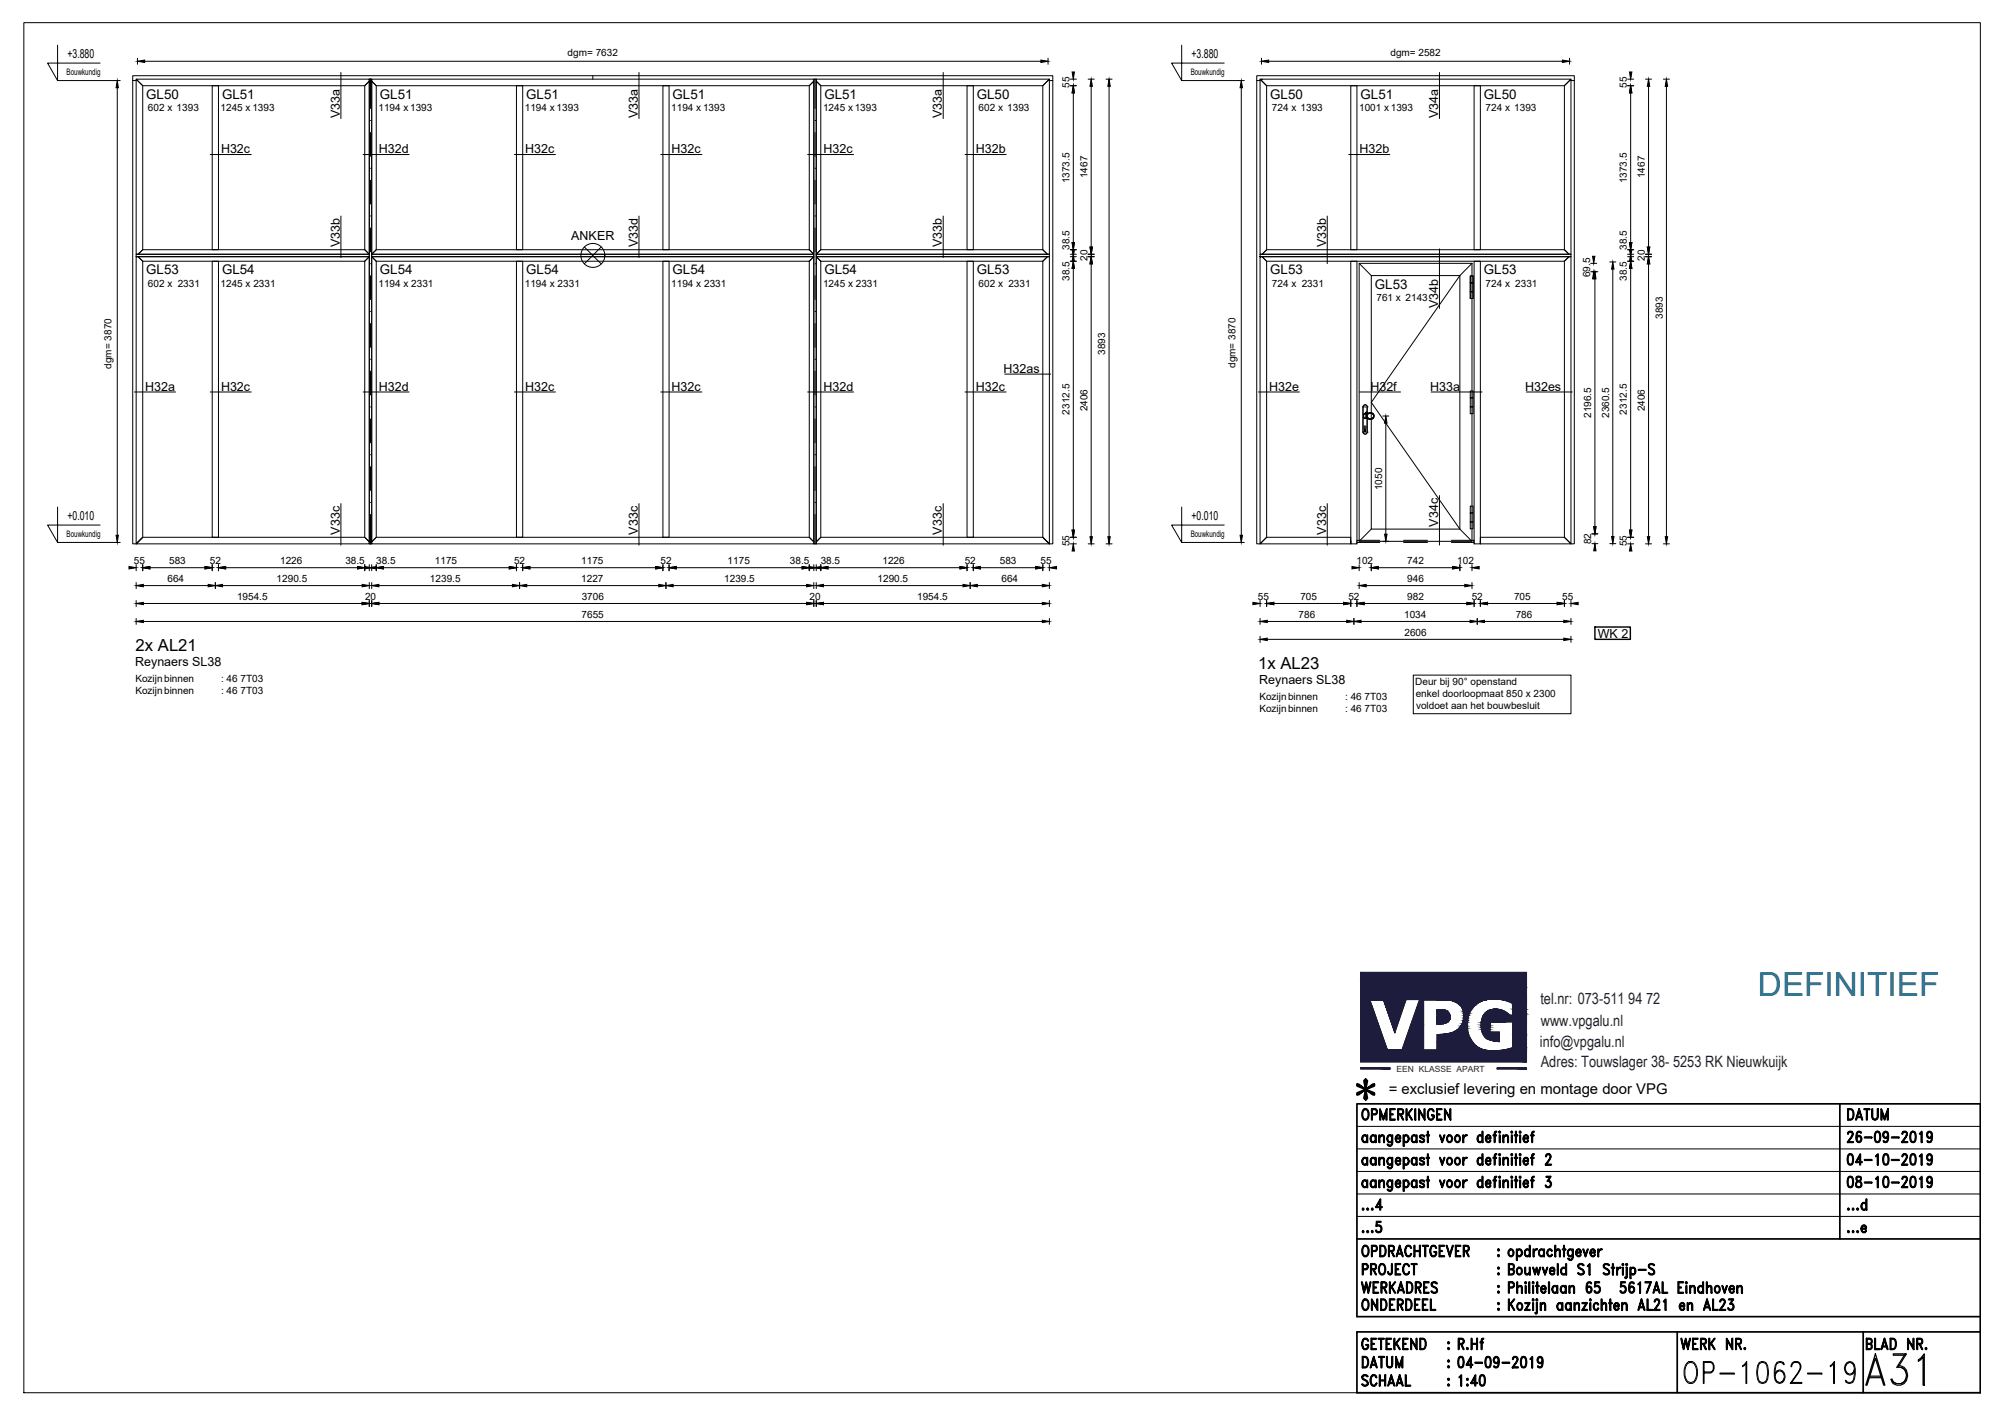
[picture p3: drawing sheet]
<svg xmlns="http://www.w3.org/2000/svg" width="420mm" height="297mm" viewBox="0 0 420 297" stroke-linecap="round" stroke-linejoin="round" font-family="sans-serif">
<defs><g id="words">
<text font-size="11" x="389.8" y="291.4">A31</text>
<text font-size="8.4" x="351.7" y="291">OP-1062-19</text>
<text font-size="7" fill="#007cb0" x="368.4" y="208.7">DEFINITIEF</text>
<text font-size="5.7" x="284.3" y="287.9">DATUM</text>
<g font-size="5.3">
<text x="385.9" y="235.7">DATUM</text>
<text x="385.9" y="245.2">04-10-2019</text>
<text x="284.3" y="268.1">PROJECT</text>
<text x="284" y="272">WERKADRES</text>
<text x="284.3" y="275.5">ONDERDEEL</text>
<text x="284.3" y="291.4">SCHAAL</text>
<text x="304.4" y="291.4">1:40</text>
</g>
<g font-size="3.5">
<text x="28.4" y="136.4">2x AL21</text>
<text x="263.7" y="140.2">1x AL23</text>
</g>
<g font-size="3.3" fill="#1d1c3c">
<text x="322.8" y="210.3">tel.nr: 073-511 94 72</text>
<text x="322.9" y="214.8">www.vpgalu.nl</text>
<text x="322.7" y="219.3">info@vpgalu.nl</text>
<text x="322.9" y="223.6">Adres: Touwslager 38- 5253 RK Nieuwkuijk</text>
</g>
<text font-size="3.1" x="291" y="229.2">= exclusief levering en montage door VPG</text>
<g font-size="2.8">
<text x="30.6" y="20.7">GL50</text>
<text x="46.5" y="20.7">GL51</text>
<text x="79.6" y="20.7">GL51</text>
<text x="110.3" y="20.7">GL51</text>
<text x="140.9" y="20.7">GL51</text>
<text x="172.8" y="20.7">GL51</text>
<text x="204.7" y="20.7">GL50</text>
<text x="266.2" y="20.7">GL50</text>
<text x="285.1" y="20.7">GL51</text>
<text x="311" y="20.7">GL50</text>
<text x="30.6" y="57.5">GL53</text>
<text x="46.5" y="57.5">GL54</text>
<text x="79.6" y="57.5">GL54</text>
<text x="110.3" y="57.5">GL54</text>
<text x="140.9" y="57.5">GL54</text>
<text x="172.8" y="57.5">GL54</text>
<text x="204.7" y="57.5">GL53</text>
<text x="266.2" y="57.5">GL53</text>
<text x="311" y="57.5">GL53</text>
<text x="288.1" y="60.5">GL53</text>
</g>
<g font-size="2.6">
<text x="14.1" y="12.2">+3.880</text>
<text x="249.7" y="12.2">+3.880</text>
<text x="71.2" y="24.8" transform="rotate(-90 71.2 24.8)">V33a</text>
<text x="133.6" y="24.8" transform="rotate(-90 133.6 24.8)">V33a</text>
<text x="197.4" y="24.8" transform="rotate(-90 197.4 24.8)">V33a</text>
<text x="301.4" y="24.8" transform="rotate(-90 301.4 24.8)">V34a</text>
<text x="46.3" y="32.1">H32c</text>
<text x="79.4" y="32.1">H32d</text>
<text x="110.1" y="32.1">H32c</text>
<text x="140.7" y="32.1">H32c</text>
<text x="172.6" y="32.1">H32c</text>
<text x="204.5" y="32.1">H32b</text>
<text x="284.9" y="32.1">H32b</text>
<text x="71.2" y="51.8" transform="rotate(-90 71.2 51.8)">V33b</text>
<text x="119.7" y="50.3">ANKER</text>
<text x="133.6" y="51.8" transform="rotate(-90 133.6 51.8)">V33d</text>
<text x="197.4" y="51.8" transform="rotate(-90 197.4 51.8)">V33b</text>
<text x="277.9" y="51.8" transform="rotate(-90 277.9 51.8)">V33b</text>
<text x="301.4" y="64.5" transform="rotate(-90 301.4 64.5)">V34b</text>
<text x="30.4" y="81.9">H32a</text>
<text x="46.3" y="81.9">H32c</text>
<text x="79.4" y="81.9">H32d</text>
<text x="110.1" y="81.9">H32c</text>
<text x="140.7" y="81.9">H32c</text>
<text x="172.6" y="81.9">H32d</text>
<text x="204.5" y="81.9">H32c</text>
<text x="210.3" y="78.1">H32as</text>
<text x="266" y="81.9">H32e</text>
<text x="287.2" y="81.9">H32f</text>
<text x="299.7" y="81.9">H33a</text>
<text x="319.6" y="81.9">H32es</text>
<text x="14.1" y="109">+0.010</text>
<text x="71.2" y="112" transform="rotate(-90 71.2 112)">V33c</text>
<text x="133.6" y="112" transform="rotate(-90 133.6 112)">V33c</text>
<text x="197.4" y="112" transform="rotate(-90 197.4 112)">V33c</text>
<text x="249.7" y="109">+0.010</text>
<text x="277.9" y="112" transform="rotate(-90 277.9 112)">V33c</text>
<text x="301.4" y="110.3" transform="rotate(-90 301.4 110.3)">V34c</text>
<text x="334.8" y="133.6">WK 2</text>
<text x="28.3" y="139.6">Reynaers SL38</text>
<text x="263.9" y="143.3">Reynaers SL38</text>
</g>
<g font-size="2.1">
<text x="119" y="11.6">dgm= 7632</text>
<text x="291.4" y="11.6">dgm= 2582</text>
<text x="31" y="23.3">602 x 1393</text>
<text x="46.2" y="23.3">1245 x 1393</text>
<text x="79.3" y="23.3">1194 x1393</text>
<text x="110" y="23.3">1194 x 1393</text>
<text x="140.7" y="23.3">1194 x1393</text>
<text x="172.5" y="23.3">1245 x1393</text>
<text x="205.1" y="23.3">602 x 1393</text>
<text x="224.1" y="18.4" transform="rotate(-90 224.1 18.4)">55</text>
<text x="266.6" y="23.4">724 x 1393</text>
<text x="284.8" y="23.3">1001 x1393</text>
<text x="311.3" y="23.4">724 x 1393</text>
<text x="340.9" y="18.4" transform="rotate(-90 340.9 18.4)">55</text>
<text x="224.1" y="38.4" transform="rotate(-90 224.1 38.4)">1373.5</text>
<text x="227.9" y="37.3" transform="rotate(-90 227.9 37.3)">1467</text>
<text x="340.9" y="38.4" transform="rotate(-90 340.9 38.4)">1373.5</text>
<text x="344.7" y="37.3" transform="rotate(-90 344.7 37.3)">1467</text>
<text x="224.1" y="52.3" transform="rotate(-90 224.1 52.3)">38.5</text>
<text x="340.9" y="52.3" transform="rotate(-90 340.9 52.3)">38.5</text>
<text x="224.1" y="58.8" transform="rotate(-90 224.1 58.8)">38.5</text>
<text x="227.9" y="54.7" transform="rotate(-90 227.9 54.7)">20</text>
<text x="333.2" y="58.1" transform="rotate(-90 333.2 58.1)">69.5</text>
<text x="340.9" y="58.8" transform="rotate(-90 340.9 58.8)">38.5</text>
<text x="344.7" y="54.7" transform="rotate(-90 344.7 54.7)">20</text>
<text x="31" y="60.1">602 x 2331</text>
<text x="46.2" y="60.1">1245 x 2331</text>
<text x="79.3" y="60.1">1194 x 2331</text>
<text x="110" y="60.1">1194 x 2331</text>
<text x="140.7" y="60.1">1194 x 2331</text>
<text x="172.5" y="60.1">1245 x 2331</text>
<text x="205.1" y="60.1">602 x 2331</text>
<text x="266.6" y="60.1">724 x 2331</text>
<text x="288.5" y="63.1">761 x 2143</text>
<text x="311.3" y="60.1">724 x 2331</text>
<text x="348.4" y="66.8" transform="rotate(-90 348.4 66.8)">3893</text>
<text x="23.4" y="77.2" transform="rotate(-90 23.4 77.2)">dgm= 3870</text>
<text x="231.6" y="74.3" transform="rotate(-90 231.6 74.3)">3893</text>
<text x="258.9" y="77.1" transform="rotate(-90 258.9 77.1)">dgm= 3870</text>
<text x="224.1" y="86.8" transform="rotate(-90 224.1 86.8)">2312.5</text>
<text x="227.9" y="86.2" transform="rotate(-90 227.9 86.2)">2406</text>
<text x="333.4" y="87.6" transform="rotate(-90 333.4 87.6)">2196.5</text>
<text x="337.2" y="87.6" transform="rotate(-90 337.2 87.6)">2360.5</text>
<text x="340.9" y="86.8" transform="rotate(-90 340.9 86.8)">2312.5</text>
<text x="344.7" y="86.2" transform="rotate(-90 344.7 86.2)">2406</text>
<text x="289.6" y="102.7" transform="rotate(-90 289.6 102.7)">1050</text>
<text x="28" y="118.1">55</text>
<text x="35.5" y="118.1">583</text>
<text x="44" y="118.1">52</text>
<text x="58.7" y="118.1">1226</text>
<text x="72.4" y="118.1">38.5</text>
<text x="78.8" y="118.1">38.5</text>
<text x="91.1" y="118.1">1175</text>
<text x="107.7" y="118.1">52</text>
<text x="121.8" y="118.1">1175</text>
<text x="138.4" y="118.1">52</text>
<text x="152.5" y="118.1">1175</text>
<text x="165.5" y="118.1">38.5</text>
<text x="172" y="118.1">38.5</text>
<text x="184.9" y="118.1">1226</text>
<text x="202.2" y="118.1">52</text>
<text x="209.5" y="118.1">583</text>
<text x="218.1" y="118.1">55</text>
<text x="224.1" y="114.4" transform="rotate(-90 224.1 114.4)">55</text>
<text x="284.3" y="118.1">102</text>
<text x="294.9" y="118.2">742</text>
<text x="305.4" y="118.1">102</text>
<text x="333.4" y="114" transform="rotate(-90 333.4 114)">82</text>
<text x="340.9" y="114.4" transform="rotate(-90 340.9 114.4)">55</text>
<text x="35.1" y="121.9">664</text>
<text x="49.7" y="125.7">1954.5</text>
<text x="58" y="121.9">1290.5</text>
<text x="76.5" y="125.7">20</text>
<text x="90.1" y="121.9">1239.5</text>
<text x="121.8" y="121.9">1227</text>
<text x="121.9" y="125.7">3706</text>
<text x="151.8" y="121.9">1239.5</text>
<text x="169.7" y="125.7">20</text>
<text x="183.9" y="121.9">1290.5</text>
<text x="192.2" y="125.7">1954.5</text>
<text x="209.9" y="121.9">664</text>
<text x="263.6" y="125.7">55</text>
<text x="272.5" y="125.7">705</text>
<text x="282.6" y="125.7">52</text>
<text x="294.9" y="121.9">946</text>
<text x="294.9" y="125.7">982</text>
<text x="308.4" y="125.7">52</text>
<text x="317.3" y="125.7">705</text>
<text x="327.4" y="125.7">55</text>
<text x="121.9" y="129.4">7655</text>
<text x="272.1" y="129.4">786</text>
<text x="294.2" y="129.4">1034</text>
<text x="317.6" y="129.4">786</text>
<text x="294.3" y="133.1">2606</text>
<text x="28.4" y="142.9">Kozijnbinnen</text>
<text x="46.3" y="142.9">: 46 7T03</text>
<text x="296.6" y="143.6">Deur bij 90° openstand</text>
<text x="28.4" y="145.4">Kozijnbinnen</text>
<text x="46.3" y="145.4">: 46 7T03</text>
<text x="263.9" y="146.7">Kozijnbinnen</text>
<text x="263.9" y="149.2">Kozijnbinnen</text>
<text x="281.9" y="146.7">: 46 7T03</text>
<text x="281.9" y="149.2">: 46 7T03</text>
<text x="296.7" y="146.1">enkel doorloopmaat 850 x 2300</text>
<text x="296.7" y="148.6">voldoet aan het bouwbesluit</text>
</g>
<g font-size="1.9">
<text x="13.9" y="15.7">Bouwkundig</text>
<text x="249.5" y="15.7">Bouwkundig</text>
<text x="13.9" y="112.5">Bouwkundig</text>
<text x="249.5" y="112.5">Bouwkundig</text>
</g>
<text font-size="1.8" fill="#1d1c3c" x="292.7" y="224.5">EEN KLASSE APART</text>
</g></defs>
<!-- layer: 02_PROFIELEN -->
<g fill="none" stroke="#000" stroke-width=".21">
<path d="M28.5 16.6l1.4 1.4v34.3l-1 1h-.4zM28.5 16.6h48.9v.4l-1 1h-46.5zM44.5 18h1.3v34.3h-1.3zM76.4 18l1-1v36.3l-1-1zM77.4 16.6h.5v97.3h-.5zM77.9 17l.9 1v34.3l-.9 1zM77.9 16.6h92.6v.4l-.9 1h-90.8l-.9-1zM108.2 18h1.3v34.3h-1.3zM138.9 18h1.3v34.3h-1.3zM169.6 18l.9-1v36.3l-.9-1zM170.5 16.6h.5v97.3h-.5zM171 17l1 1v34.3l-1 1z"/>
<path d="M171 16.6h48.9l-1.4 1.4h-46.5l-1-1zM202.6 18h1.4v34.3h-1.4zM218.5 18l1.4-1.4v36.7h-.4l-1-1zM264.1 16.6h65.1l-1.4 1.4h-62.4zM264.1 16.6l1.3 1.4v34.3l-.9 1h-.4zM283.1 18h1.3v34.3h-1.3zM308.9 18h1.3v34.3h-1.3zM327.8 18l1.4-1.4v36.7h-.4l-1-1zM28.5 53.8h.4l1 .9v57.9l-1.4 1.3zM28.5 53.3h48.9v.5h-48.9zM28.9 53.8h48.5l-1 .9h-46.5zM28.9 53.3l1-1h46.5l1 1z"/>
<path d="M44.5 54.7h1.3v57.9h-1.3zM76.4 54.7l1-.9v59.7l-1-.9zM77.9 53.8h92.6l-.9 .9h-90.8zM77.9 53.8l.9 .9v57.9l-.9 .9zM77.9 53.3l.9-1h90.8l.9 1zM77.9 53.3h92.6v.5h-92.6zM108.2 54.7h1.3v57.9h-1.3zM138.9 54.7h1.3v57.9h-1.3zM169.6 54.7l.9-.9v59.7l-.9-.9zM171 53.8h48.5l-1 .9h-46.5zM171 53.8l1 .9v57.9l-1 .9zM171 53.3l1-1h46.5l1 1z"/>
<path d="M171 53.3h48.9v.5h-48.9zM202.6 54.7h1.4v57.9h-1.4zM218.5 54.7l1-.9h.4v60.1l-1.4-1.3zM264.1 53.3h65.1v.5h-65.1h.4l.9 .9v57.9l-1.3 1.3zM264.5 53.8h64.3l-1 .9h-62.4zM264.5 53.3l.9-1h62.4l1 1zM283.1 54.7h1.3v59.2h-1.3zM284.8 55.2h23.7v58.2h-23.7zM284.8 55.2l2.6 2.5M287.4 57.7h18.5v53.1h-18.5zM308.5 55.2l-2.6 2.5M308.9 54.7h1.3v59.2h-1.3z"/>
<path d="M327.8 54.7l1-.9h.4v60.1l-1.4-1.3zM29.9 112.6h46.5l1 .9v.4h-48.9zM29.9 112.6l-1.4 1.3M77.9 113.5l.9-.9h90.8l.9 .9v.4h-92.6zM171 113.5l1-.9h46.5l1.4 1.3h-48.9zM218.5 112.6l1.4 1.3M283.1 113.2v.7h-19l1.3-1.3h17.7v1.3M287.4 110.8l-2.6 2.6M305.9 110.8l2.6 2.6M310.2 113.2v.7h19l-1.4-1.3h-17.6v1.3"/>
</g>
<!-- layer: 3-2 -->
<g fill="none" stroke="#000" stroke-width=".21">
<path d="M77.6 16.5v6.2M170.8 16.5v6.2M77.6 35.2h.1M77.6 25.2h.1M77.6 27.8v5M77.6 37.7v5M170.8 35.2h.1M170.8 25.2h.1M170.8 27.8v5M170.8 37.7v5M77.6 55.3h.1M77.6 45.2h.1"/>
<path d="M77.6 47.8v5M77.6 57.7v5M170.8 55.3h.1M170.8 45.2h.1M170.8 47.8v5M170.8 57.7v5M77.6 75.3h.1M77.6 65.2h.1M77.6 67.8v5M77.6 77.8v4.9M170.8 75.3h.1M170.8 65.2h.1"/>
<path d="M170.8 67.8v5M170.8 77.8v4.9M77.6 95.3h.1M77.6 85.2h.1M77.6 87.8v5M77.6 97.8v5M170.8 95.3h.1M170.8 85.2h.1M170.8 87.8v5M170.8 97.8v5M77.6 105.2h.1M77.6 107.8v6.2"/>
<path d="M170.8 105.2h.1M170.8 107.8v6.2"/>
</g>
<!-- layer: DIM -->
<g fill="none" stroke="#000" stroke-width=".21">
<path d="M12.1 9.5v7.4l-2.1-3.7h11M23.9 16.9h1.3M24.6 17.4v95.7M28.8 12.2v1.3M29.3 12.8h189.8M219.6 12.2v1.3M224.3 16.6h1.3M224.3 18h1.3M224.9 15.6v.5M224.9 18.5v33.3M228 16.6h1.3M228.7 17.1v35.7"/>
<path d="M231.8 16.6h1.2M232.4 17.1v96.3M247.6 9.5v7.4l-2.1-3.7h11M259.5 16.9h1.3M260.1 17.4v95.7M264.4 12.2v1.3M264.9 12.8h63.5M328.9 12.2v1.3M341.1 16.6h1.2M341.1 18h1.2M341.7 15.6v.5M341.7 18.5v33.3"/>
<path d="M344.8 16.6h1.3M345.5 17.1v35.7M348.6 16.6h1.2M349.2 17.1v96.3M224.3 54.7h1.3M224.3 53.8h1.3M224.3 53.3h1.3M224.3 52.3h1.3M224.9 52.8v.5M224.9 53.8v.5M224.9 55.2v56.8M228 53.8h1.3"/>
<path d="M228 53.3h1.3M228.7 54.3v59.1M333.3 56.9h1.5M333.3 55.2h1.3M334 54.2v.5M334 57.4v.5M334.2 57.4v53.9M337.3 54.9h1.3M338 55.4v58M341.1 54.7h1.2M341.1 53.8h1.2M341.1 53.3h1.2"/>
<path d="M341.1 52.3h1.2M341.7 52.8v.5M341.7 53.8v.5M341.7 55.2v56.8M344.8 53.8h1.3M344.8 53.3h1.3M345.5 54.3v59.1M289.8 87.2h1.2M290.4 87.6v25.3M12.1 106.2v7.4l-2.1-3.6h11M23.9 113.6h1.3M27.5 118.9h.5"/>
<path d="M28.5 118.3v1.3M29.9 118.3v1.3M30.4 118.9h13.6M44.5 118.3v1.3M45.8 118.3v1.3M46.3 118.9h29.6M76.4 118.3v1.3M76.9 118.9h.5M77.4 118.3v1.3M77.9 118.9h.5M77.9 118.3v1.3M78.8 118.3v1.3"/>
<path d="M79.4 118.9h28.3M108.2 118.3v1.3M109.5 118.3v1.3M110 118.9h28.4M138.9 118.3v1.3M140.2 118.3v1.3M140.7 118.9h28.4M169.6 118.3v1.3M170.1 118.9h.4M170.5 118.3v1.3M171 118.9h.5M171 118.3v1.3"/>
<path d="M172 118.3v1.3M172.5 118.9h29.7M202.6 118.3v1.3M204 118.3v1.3M204.4 118.9h13.6M218.5 118.3v1.3M219.9 118.3v1.3M220.4 118.9h.5M224.3 112.6h1.3M224.3 113.9h1.3M224.9 114.4v.5M228 113.9h1.3"/>
<path d="M231.8 113.9h1.2M247.6 106.2v7.4l-2.1-3.6h11M259.5 113.6h1.3M283.8 118.9h.5M284.8 118.3v1.3M287.4 118.3v1.3M287.9 118.9h17.5M289.8 113.4h1.2M305.9 118.3v1.3M308.5 118.3v1.3M309 118.9h.5M333.6 111.8h1.2"/>
<path d="M333.6 113.9h1.2M334.2 114.4v.5M337.3 113.9h1.3M341.1 112.6h1.2M341.1 113.9h1.2M341.7 114.4v.5M344.8 113.9h1.3M348.6 113.9h1.2M28.5 122v1.3M28.5 125.8v1.2M28.5 129.5v1.3M29 126.4h47.9"/>
<path d="M29 130.2h190.4M29 122.7h15.6M45.1 122v1.3M45.6 122.7h31.3M77.4 122v1.3M77.4 125.8v1.2M77.9 122v1.3M77.9 125.8v1.2M78.4 126.4h91.7M78.4 122.7h30M108.9 122v1.3M109.4 122.7h29.7"/>
<path d="M139.6 122v1.3M140.1 122.7h30M170.5 122v1.3M170.5 125.8v1.2M171 122v1.3M171 125.8v1.2M171.5 126.4h47.9M171.5 122.7h31.3M203.3 122v1.3M203.8 122.7h15.6M219.9 122v1.3M219.9 125.8v1.2"/>
<path d="M219.9 129.5v1.3M263.1 126.4h.5M264.1 125.8v1.2M264.1 129.5v1.3M264.1 133.3v1.3M264.6 130.2h18.6M264.6 133.9h64.1M265.4 125.8v1.2M265.9 126.4h16.7M283.1 125.8v1.2M283.7 129.5v1.3M284.2 130.2h24.9"/>
<path d="M284.4 125.8v1.2M284.8 122v1.3M284.9 126.4h23.5M285.3 122.7h22.7M308.5 122v1.3M308.9 125.8v1.2M309.6 129.5v1.3M310.1 130.2h18.6M310.2 125.8v1.2M310.7 126.4h16.6M327.8 125.8v1.2M329.2 125.8v1.2"/>
<path d="M329.2 129.5v1.3M329.2 133.3v1.3M329.7 126.4h.5"/>
</g>
<g fill="#000" stroke="#000" stroke-width=".21">
<path d="M24.6 16.9l.2 1.5h-.5zM28.8 12.8l1.5-.2v.5zM218.1 12.6l1.5 .2-1.5 .3zM224.9 18l.2 1.5h-.4zM224.7 15.1h.4l-.2 1.5zM228.7 16.6l.2 1.5h-.5zM232.4 16.6l.3 1.5h-.5zM260.1 16.9l.3 1.5h-.5zM264.4 12.8l1.5-.2v.5zM327.4 12.6l1.5 .2-1.5 .3zM341.7 18l.3 1.5h-.5zM341.5 15.1h.5l-.3 1.5z"/>
<path d="M345.5 16.6l.2 1.5h-.5zM349.2 16.6l.3 1.5h-.5zM224.9 54.7l.2 1.5h-.4zM224.9 53.3l.2 1.5h-.4zM224.7 52.3h.4l-.2 1.5zM224.7 50.8h.4l-.2 1.5zM228.7 53.8l.2 1.5h-.5zM228.4 51.8h.5l-.2 1.5zM334 56.9l.2 1.5h-.5zM334.2 56.9l.3 1.5h-.5zM333.7 53.7h.5l-.2 1.5zM338 54.9l.2 1.5h-.5z"/>
<path d="M341.7 54.7l.3 1.5h-.5zM341.7 53.3l.3 1.5h-.5zM341.5 52.3h.5l-.3 1.5zM341.5 50.8h.5l-.3 1.5zM345.5 53.8l.2 1.5h-.5zM345.2 51.8h.5l-.2 1.5zM290.4 87.2l.3 1.5h-.5zM24.3 112.1h.5l-.2 1.5zM27 118.7l1.5 .2-1.5 .3zM29.9 118.9l1.5-.2v.5zM43 118.7l1.5 .2-1.5 .3zM45.8 118.9l1.5-.2v.5z"/>
<path d="M74.9 118.7l1.5 .2-1.5 .3zM76.4 118.7l1.5 .2-1.5 .3zM77.4 118.9l1.5-.2v.5zM78.8 118.9l1.5-.2v.5zM106.7 118.7l1.5 .2-1.5 .3zM109.5 118.9l1.5-.2v.5zM137.4 118.7l1.5 .2-1.5 .3zM140.2 118.9l1.5-.2v.5zM168.1 118.7l1.5 .2-1.5 .3zM169.5 118.7l1.5 .2-1.5 .3zM170.5 118.9l1.5-.2v.5zM172 118.9l1.5-.2v.5z"/>
<path d="M201.2 118.7l1.4 .2-1.4 .3zM204 118.9l1.5-.2v.5zM217 118.7l1.5 .2-1.5 .3zM219.9 118.9l1.5-.2v.5zM224.9 113.9l.2 1.5h-.4zM224.7 111h.4l-.2 1.6zM228.4 112.4h.5l-.2 1.5zM232.2 112.4h.5l-.3 1.5zM259.9 112.1h.5l-.3 1.5zM283.3 118.7l1.5 .2-1.5 .3zM287.4 118.9l1.5-.2v.5zM290.2 111.9h.5l-.3 1.5z"/>
<path d="M304.4 118.7l1.5 .2-1.5 .3zM308.5 118.9l1.5-.2v.5zM334.2 113.9l.3 1.5h-.5zM334 110.3h.5l-.3 1.5zM337.7 112.4h.5l-.2 1.5zM341.7 113.9l.3 1.5h-.5zM341.5 111h.5l-.3 1.6zM345.2 112.4h.5l-.2 1.5zM349 112.4h.5l-.3 1.5zM28.5 126.4l1.5-.2v.5zM28.5 130.2l1.5-.3v.5zM28.5 122.7l1.5-.3v.5z"/>
<path d="M43.6 122.4l1.5 .3-1.5 .2zM45.1 122.7l1.5-.3v.5zM75.9 126.2l1.5 .2-1.5 .3zM75.9 122.4l1.5 .3-1.5 .2zM77.9 126.4l1.5-.2v.5zM77.9 122.7l1.5-.3v.5zM107.4 122.4l1.5 .3-1.5 .2zM108.9 122.7l1.5-.3v.5zM138 122.4l1.6 .3-1.6 .2zM139.6 122.7l1.5-.3v.5zM169 122.4l1.5 .3-1.5 .2zM169 126.2l1.5 .2-1.5 .3z"/>
<path d="M171 122.7l1.6-.3v.5zM171 126.4l1.6-.2v.5zM201.8 122.4l1.5 .3-1.5 .2zM203.3 122.7l1.5-.3v.5zM218.4 129.9l1.5 .3-1.5 .2zM218.4 122.4l1.5 .3-1.5 .2zM218.4 126.2l1.5 .2-1.5 .3zM262.6 126.2l1.5 .2-1.5 .3zM264.1 130.2l1.5-.3v.5zM264.1 133.9l1.5-.2v.5zM265.4 126.4l1.5-.2v.5zM281.6 126.2l1.5 .2-1.5 .3z"/>
<path d="M282.2 129.9l1.5 .3-1.5 .2zM283.7 130.2l1.5-.3v.5zM284.4 126.4l1.5-.2v.5zM284.8 122.7l1.5-.3v.5zM307 122.4l1.5 .3-1.5 .2zM307.4 126.2l1.5 .2-1.5 .3zM308.1 129.9l1.5 .3-1.5 .2zM309.6 130.2l1.5-.3v.5zM310.2 126.4l1.5-.2v.5zM326.3 126.2l1.5 .2-1.5 .3zM327.7 129.9l1.5 .3-1.5 .2zM327.7 133.7l1.5 .2-1.5 .3z"/>
<path d="M329.2 126.4l1.5-.2v.5z"/>
</g>
<!-- layer: 3-0 -->
<g fill="none" stroke="#000" stroke-width=".21">
<path d="M5 4.7h410v287h-410zM12.1 16.9h11.8M27.8 16.9v-1h192.8v1M28.5 16.9h-.7v97h.7M124.2 15.9v.7M219.9 16.9h.7v97h-.7M247.6 16.9h11.9M263.4 16.9v-1h66.5v1M264.1 16.9h-.7v97h.7M329.2 16.9h.7v97h-.7M122.4 51.7l3.6 3.6M126 51.7l-3.6 3.6"/>
<path d="M305.9 57.7l-18.5 26.6 18.5 26.5M285.6 85.2h.1M285.6 90.5h.1M285.6 85.2v5.3M285.6 85.2a.43 .43 0 0 1 .5-.4 .43 .43 0 0 1 .4 .4M285.6 90.5a.43 .43 0 0 0 .5 .4 .43 .43 0 0 0 .4-.4M285.8 86.7l-.1 .3 .1 .6M285.8 87.6h.1M285.8 86.7h.6M285.9 89.3a.23 .23 0 0 1 .3 0 .23 .23 0 0 1 0 .3v.4l-.2 .1zM285.9 90.3h.3zM285.9 86.7h.5"/>
<path d="M285.9 86.7h-.1M285.9 87.6h.5M285.9 87.6h.3M285.9 90.2h.1M286 90.3h.1M286.1 87.2h.1M286.1 87.6v.1M286.1 90.5h.1M286.1 90.3h.1M286.1 85.2v.1M286.2 87.6h.1M286.2 86.4h.2v.1h-.2z"/>
<path d="M286.2 86.4h.1M286.2 86.6l-.3 .1M286.2 86.4l.1 .1M286.2 86.4h.2l-.1 .1M286.3 86.4h.1M286.3 87.5l.1 .1M286.3 86.4v.1M286.3 86.5h.1M286.3 86.4l.1 .1M286.4 86.5h.1M286.4 87.6h-.2M286.4 87.6h.1"/>
<path d="M286.4 86.4v.1M286.4 86.7h.1M286.4 87.6h-.6M286.4 87.6l.1 .1zM286.4 86.7l-.1 .1M286.5 87.6h.1M286.5 86.7h.1M286.5 85.2h.1M286.5 90.5h.1M286.5 85.2v1.4M286.5 87.7h.1M286.5 87.6v2.9"/>
<path d="M286.5 86.6l.4-.2 .6 .1 .5 .5-.1 .5-.4 .3-.5 .1-.5-.2M286.5 87.6l.1 .1M286.5 86.6h.1M286.5 86.6l-.1 .1M286.6 86.6h-.1M286.6 86.6h.1M286.6 86.6l-.2 .4 .2 .7M12.1 113.6h11.8M247.6 113.6h11.9"/>
<circle cx="124.2" cy="53.5" r="2.51"/>
<circle cx="287.1" cy="87.1" r=".63"/>
</g>
<!-- layer: 1-0 -->
<g fill="none" stroke="#000" stroke-width=".21">
<path d="M71.4 15.2v9.6M133.9 15.2v9.6M197.7 15.2v9.6M301.6 15.2v9.6M44 32.4h8.7M76.1 32.4h9.6M107.8 32.4h8.6M138.5 32.4h8.6M169.2 32.4h9.7M202.2 32.4h8.6M282.6 32.4h8.6M71.4 45.3v8.7"/>
<path d="M133.9 45.3v8.7M197.7 45.3v8.7M278.1 45.3v9.9M301.6 52.1v12.5M210.5 78.4h9.7M28.2 82.1h8.6M44 82.1h8.7M76.1 82.1h9.6M107.8 82.1h8.6M138.5 82.1h8.6M169.2 82.1h9.7M202.2 82.1h8.6"/>
<path d="M263.7 82.1h8.6M284.9 82.1h8.6M299.9 82.1h10.7M319.8 82.1h9.7M71.4 105.5v8.7M133.9 105.5v8.7M197.7 105.5v8.7M278.1 105.5v8.7M301.6 103.8v10.4"/>
</g>
<!-- layer: 01_toebehoren -->
<path d="M308.1 59.2h.6v1.9h-.6zM308.1 57.8h.6v1.4h-.6zM308.1 61.1h.6v1.4h-.6zM308.1 85.2h.6v1.5h-.6zM308.1 83.3h.6v1.9h-.6zM308.1 81.9h.6v1.4h-.6zM308.1 109.3h.6v1.5h-.6zM308.1 107.4h.6v1.9h-.6zM308.1 106h.6v1.4h-.6z" fill="none" stroke="#000" stroke-width=".21"/>
<!-- layer: 0 -->
<path d="M334.2 131.3h7.5v2.6h-7.5z" fill="none" stroke="#000" stroke-width=".3"/>
<!-- layer: R -->
<path d="M296.2 141.4h33v8.1h-33z" fill="none" stroke="#000" stroke-width=".21"/>
<!-- layer: VV -->
<path d="M289.1 113.2h-4.7v.4h4.7M294.1 113.2h5M294.1 113.6h5M304.1 113.2h4.8v.4h-4.8" fill="none" stroke="#000" stroke-width=".21"/>
<!-- layer: LIJN-35 -->
<path d="M385.6 231.2v28.3M284.4 259.5v-28.3h130.6v60.5h-130.6v-12.7h130.6M284.4 259.5v16.3h130.6M284.4 259.5h130.6M351.5 279v12.7" fill="none" stroke="#000" stroke-width=".36"/>
<!-- layer: TEKST-35 -->
<g fill="none" stroke="#000" stroke-width=".36">
<path d="M285.7 237.9l.4-.1 .4 .3-.4-.2a.66 .66 0 0 0-.6 .6 .66 .66 0 0 0 .6 .7l.4-.2a.51 .51 0 0 1-.5 .3 .51 .51 0 0 1-.5-.3 1.01 1.01 0 0 1 .2-1.1zM285.8 232.4l.1-.1a.99 .99 0 0 1 .9 1.4l-.1 .3a.63 .63 0 0 1-.9 .5l-.4-.8v-.5zM285.8 232.5l.4-.1a1.24 1.24 0 0 1 0 2.1h-.2a1.37 1.37 0 0 1-.2-2zM286.5 237.8l.1 1.5zM287.4 237.9l.5-.1 .3 .3-.3-.2a.66 .66 0 0 0-.7 .6 .66 .66 0 0 0 .7 .7l.3-.2a.52 .52 0 0 1-.5 .3 .52 .52 0 0 1-.4-.3 .97 .97 0 0 1 .1-1.1zM287.5 233.4h.7a.59 .59 0 0 0 0-1h-.7l-.1 2.2v-2.3h.8a.69 .69 0 0 1 0 1.2h-.7M288.2 237.8l.1 1.5zM289 237.8l.1 1.5zM289.2 232.3l.7 2 .7-2v2.3h-.1v-1.8l-.6 1.8-.6-1.8v1.8h-.1zM289.4 237.9l.1-.1 .5 .1 .1 1.4-.2-1.3-.4-.1-.4 .3zM290.9 237.9l.5-.1 .3 .3-.3-.2a.66 .66 0 0 0-.6 .6 .66 .66 0 0 0 .6 .7l.3-.2a.51 .51 0 0 1-.5 .3 .51 .51 0 0 1-.4-.3 1.01 1.01 0 0 1 .1-1.1zM291.3 232.3h1v.1h-.9v2.1h.9v.1h-1z"/>
<path d="M291.4 233.4h.5l-.5 .1M291.7 237.8l.1 1.6a.64 .64 0 0 1-.7 .7l-.3-.4h.1a.39 .39 0 0 0 .4 .3 .39 .39 0 0 0 .3-.3zM292.5 238.4h.9l-.1-.4-.2-.1a.66 .66 0 0 0-.6 .6 .66 .66 0 0 0 .6 .7l.3-.3 .1 .1a.51 .51 0 0 1-.5 .3 .51 .51 0 0 1-.5-.3 .7 .7 0 0 1 0-.9 .7 .7 0 0 1 .8-.2l.2 .6h-1M293 233.4h.6a.56 .56 0 0 0 .3-.9l-.9-.1-.1 2.2v-2.3h.7a.62 .62 0 0 1 .5 .6 .62 .62 0 0 1-.5 .6h-.6M293.5 233.5l.6 1.1-.5-1.1M294.1 237.8l.1 2.3zM294.3 237.9a.74 .74 0 0 1 1 .5 .74 .74 0 0 1-.5 .9h-.3l-.3-.3 .3 .2a.66 .66 0 0 0 .7-.7 .66 .66 0 0 0-.7-.6l-.3 .2zM294.7 232.3l.1 2.3zM294.8 233.6l1.1-1.3-1.1 1.4M295 233.3l.9 1.3-.8-1.3M296 237.9l.5-.1 .3 .3-.3-.2a.66 .66 0 0 0-.7 .6 .66 .66 0 0 0 .7 .7l.3-.2a.51 .51 0 0 1-.5 .3 .51 .51 0 0 1-.5-.3 1.01 1.01 0 0 1 .2-1.1zM296.5 232.3l.1 2.3z"/>
<path d="M296.8 237.8l.1 1.5zM297.3 232.3l1.2 2 .1-2v2.3l-1.2-2-.1 2zM297.6 239.1l.3 .1 .5-.1M297.6 238.2l.6 .3a.42 .42 0 0 1 .2 .7 .57 .57 0 0 1-.9-.2l.2 .2M297.6 238l.3-.1 .5 .1M297.7 237.9v.4M298.3 237.9l.2 .2a.51 .51 0 0 0-.5-.3 .51 .51 0 0 0-.5 .3l.1 .2 .8 .5M298.3 238.6l.1 .3-.1 .3M298.9 237.8l.6 .1zM299.2 237l.1 2.3zM299.5 232.4a.6 .6 0 0 1 1 .4 .63 .63 0 0 0-.8-.4 .63 .63 0 0 0-.4 .8v.8l.4 .5h.3l.4-.5v-.3l-.4-.1h.5a.86 .86 0 0 1-.5 1 1.02 1.02 0 0 1-.8-1.4zM301.1 232.3h1v.1h-.9v2.1h.9v.1h-1z"/>
<path d="M301.2 233.4h.5l-.5 .1M301.7 237.8l.5 1.3 .5-1.3-.5 1.5zM302.7 232.3l1.2 2 .1-2v2.3l-1.2-2-.1 2zM303.4 237.9a.74 .74 0 0 1 1 .5 .74 .74 0 0 1-.5 .9 .78 .78 0 0 1-.7-.6 .78 .78 0 0 1 .2-.8zM303.4 238l.2-.1a.66 .66 0 0 1 .7 .6 .66 .66 0 0 1-.7 .7 .83 .83 0 0 1-.2-1.2zM305.1 237.9a.73 .73 0 0 1 .9 .4 .73 .73 0 0 1-.3 .9 .49 .49 0 0 1-.8-.2 .92 .92 0 0 1 .2-1.1zM305.1 238l.2-.1a.66 .66 0 0 1 .6 .6 .66 .66 0 0 1-.6 .7 .85 .85 0 0 1-.2-1.2zM306.6 237.8l.1 1.5zM307 237.9l.1-.1 .3 .1a.64 .64 0 0 0-.7 .5zM309.8 237.9l.5-.1 .3 .3-.3-.2a.66 .66 0 0 0-.6 .6 .66 .66 0 0 0 .6 .7l.3-.2a.51 .51 0 0 1-.5 .3 .51 .51 0 0 1-.4-.3 1.01 1.01 0 0 1 .1-1.1zM310.6 237l.1 2.3zM311.4 238.4h.9l-.1-.4-.2-.1a.66 .66 0 0 0-.6 .6 .66 .66 0 0 0 .6 .7l.3-.3 .1 .1a.51 .51 0 0 1-.5 .3 .51 .51 0 0 1-.5-.3 .7 .7 0 0 1 0-.9 .7 .7 0 0 1 .8-.2l.2 .6h-1"/>
<path d="M312.9 237.8l.6 .1zM313.4 237.1l-.2 2.2v-1.8v-.4l.4-.1-.4 .2M314.2 237l.2 .1-.1 .2-.2-.1zM314.2 237.1l.1 .1zM314.2 237.8l.1 1.5zM315 237.8l.1 1.5zM315.4 237.9l.1-.1 .5 .1 .1 1.4-.2-1.3-.4-.1-.4 .3zM316.8 237l.1 .1-.1 .2-.1-.1zM316.8 237.1v.1zM316.8 237.8v1.5zM317.4 237.8l.6 .1zM317.6 237l.1 2.3z"/>
<path d="M318.5 237l.2 .1-.1 .2-.2-.1zM318.5 237.1l.1 .1zM318.5 237.8h.1v1.5h-.1zM319.3 238.4h.9l-.1-.4-.2-.1a.66 .66 0 0 0-.6 .6 .66 .66 0 0 0 .6 .7l.3-.3 .1 .1a.51 .51 0 0 1-.5 .3 .51 .51 0 0 1-.5-.3 .7 .7 0 0 1 0-.9 .7 .7 0 0 1 .8-.2l.2 .6h-1M320.8 237.8l.6 .1zM321.2 237.1l-.2 2.2v-1.8l.1-.4 .4-.1-.4 .2M387.2 239.2h1.2v.1h-1.3a2.7 2.7 0 0 0 1.1-1.8l-.3-.4h-.3l-.4 .5 .1-.4 .3-.2h.3l.3 .2a.83 .83 0 0 1-.2 1l-.8 1.1M389.1 238.8l.1 .3 .3 .1 .3-.1 .2-.3M389.1 238.4l.4-.4 .3 .1 .2 .3M389.3 237.1a2.59 2.59 0 0 0-.2 1.9l.3 .2M389.4 238l-.3 .5M389.7 238a.7 .7 0 0 1 0 1.2"/>
<path d="M389.8 237.1l.2 .2-.1-.2-.4-.1a1.24 1.24 0 0 0-.5 1.5l.1 .5a.52 .52 0 0 0 .4 .3 .52 .52 0 0 0 .5-.3 .66 .66 0 0 0 0-.8 .66 .66 0 0 0-.8-.2l-.1 .2M390.7 238.2h1.5v.1h-1.5zM393.1 237.1l.4-.1a1.11 1.11 0 0 1 .6 1.3l-.3 .9-.4 .1a1.08 1.08 0 0 1-.6-1.3zM393.1 239.1l.3 .1 .4-.1M393.2 237.1a2.19 2.19 0 0 0 0 2.1M393.7 237.1a2.05 2.05 0 0 1 0 2.1M394.7 237.9l.1 .3 .3 .1 .4-.1 .1-.3M394.7 237.6l.1-.4 .3-.1 .4 .1 .1 .4M394.8 239.1l.2 .1 .5-.1M395 237.1a.7 .7 0 0 0 0 1.2M395.3 237.1a1.71 1.71 0 0 1 .1 2.1M395.6 238.1a.52 .52 0 0 1-.5 .3 .52 .52 0 0 1-.4-.3 .66 .66 0 0 1 0-.8 .66 .66 0 0 1 .8-.2 2 2 0 0 1 0 2.1l-.5 .1-.3-.3 .1 .2"/>
<path d="M395.6 237.8l-.1 .3-.2 .2M396.4 238.2h1.5v.1h-1.5zM398.6 239.2h1.1v.1h-1.2l.8-1.1a.72 .72 0 0 0 0-1.1l-.5 .1-.2 .4 .1-.4 .2-.2h.4l.3 .2a.87 .87 0 0 1-.2 1l-.8 1.1M400.5 237.1l.5-.1a1.11 1.11 0 0 1 .5 1.3l-.3 .9-.4 .1a1.08 1.08 0 0 1-.5-1.3zM400.5 239.1l.3 .1 .4-.1M400.5 237.2l.3-.1 .4 .1M400.6 237.1a2.05 2.05 0 0 0 0 2.1M401.2 237.1a2.19 2.19 0 0 1 0 2.1M402.3 237.5l.4-.5v2.3l-.1-2.1-.3 .4zM403.9 237.9l.1 .3 .3 .1 .3-.1 .2-.3M403.9 237.6l.1-.4 .3-.1 .3 .1 .2 .4M403.9 239.1l.3 .1 .4-.1"/>
<path d="M404.2 237.1a.7 .7 0 0 0 0 1.2M404.5 237.1a1.71 1.71 0 0 1 .1 2.1M404.8 238.1a.52 .52 0 0 1-.5 .3 .52 .52 0 0 1-.4-.3 .66 .66 0 0 1 0-.8 .66 .66 0 0 1 .7-.2 2 2 0 0 1 0 2.1l-.4 .1-.3-.3 .1 .2M404.8 237.8l-.1 .3-.2 .2M285.6 257.9l.2 .1-.1 .2-.2-.1zM285.6 258l.1 .1zM285.6 253.1l.2 .1-.1 .3-.2-.1zM285.6 253.2l.1 .2zM285.7 247.3a.49 .49 0 0 1 .8 .2l-.4-.2a.66 .66 0 0 0-.6 .7 .66 .66 0 0 0 .6 .6l.4-.2a.51 .51 0 0 1-.5 .4 .51 .51 0 0 1-.5-.4 1.01 1.01 0 0 1 .2-1.1zM285.7 242.6l.4-.1 .4 .3-.4-.2a.66 .66 0 0 0-.6 .7 .66 .66 0 0 0 .6 .6l.4-.2a.51 .51 0 0 1-.5 .3 .51 .51 0 0 1-.5-.3 1.01 1.01 0 0 1 .2-1.1zM286.5 247.2l.1 1.5zM286.5 242.5l.1 1.5z"/>
<path d="M286.6 257.9l.1 .1v.2l-.2-.1zM286.6 258l.1 .1zM286.6 253.1l.1 .1v.3l-.2-.1zM286.6 253.2l.1 .2zM287.4 247.3a.49 .49 0 0 1 .8 .2l-.3-.2a.66 .66 0 0 0-.7 .7 .66 .66 0 0 0 .7 .6l.3-.2a.52 .52 0 0 1-.5 .4 .52 .52 0 0 1-.4-.4 .97 .97 0 0 1 .1-1.1zM287.4 242.6l.5-.1 .3 .3-.3-.2a.66 .66 0 0 0-.7 .7 .66 .66 0 0 0 .7 .6l.3-.2a.52 .52 0 0 1-.5 .3 .52 .52 0 0 1-.4-.3 .97 .97 0 0 1 .1-1.1zM287.5 257.9l.2 .1-.1 .2-.2-.1zM287.5 258l.1 .1zM287.5 253.1l.2 .1-.1 .3-.2-.1zM287.5 253.2l.1 .2zM288.2 247.2l.1 1.5zM288.2 242.5l.1 1.5z"/>
<path d="M288.4 252.8h1.2v.1h-1.3l1-1.7v2.3h-.1v-2l-.8 1.4M288.4 257.9l.3 .2M289 247.2l.1 1.5zM289 242.5l.1 1.5zM289.1 256.8a.77 .77 0 0 1 0 1.3M289.4 247.3l.1-.1 .5 .1 .1 1.4-.2-1.3-.4-.1-.4 .4zM289.4 242.6l.1-.1 .5 .1 .1 1.4-.2-1.3-.4-.1-.4 .3zM289.5 257.2l-.2-.3-.3-.1-.6 .1 .1-1h.9v.1h-.8l-.1 .8a.72 .72 0 0 1 1 .6 .72 .72 0 0 1-1.1 .6v-.3a.56 .56 0 0 0 .9 .3l.2-.4M290.9 247.3a.49 .49 0 0 1 .8 .2l-.3-.2a.66 .66 0 0 0-.6 .7 .66 .66 0 0 0 .6 .6l.3-.2a.51 .51 0 0 1-.5 .4 .51 .51 0 0 1-.4-.4 1.01 1.01 0 0 1 .1-1.1zM290.9 242.6l.5-.1 .3 .3-.3-.2a.66 .66 0 0 0-.6 .7 .66 .66 0 0 0 .6 .6l.3-.2a.51 .51 0 0 1-.5 .3 .51 .51 0 0 1-.4-.3 1.01 1.01 0 0 1 .1-1.1zM291.7 247.2l.1 1.6a.61 .61 0 0 1-.7 .7l-.3-.3h.1a.39 .39 0 0 0 .4 .2 .39 .39 0 0 0 .3-.2zM291.7 242.5l.1 1.6a.64 .64 0 0 1-.7 .7l-.3-.3h.1a.39 .39 0 0 0 .4 .2 .39 .39 0 0 0 .3-.2z"/>
<path d="M292.5 247.9h.9l-.1-.5a.44 .44 0 0 0-.7 .1l-.1 .4a.63 .63 0 0 0 .4 .7l.4-.1 .1-.2 .1 .1a.51 .51 0 0 1-.5 .4 .51 .51 0 0 1-.5-.4 .7 .7 0 0 1 0-.8 .7 .7 0 0 1 .8-.3l.2 .7h-1M292.5 243.1h.9l-.1-.4-.2-.1a.66 .66 0 0 0-.6 .7 .66 .66 0 0 0 .6 .6l.3-.3 .1 .1a.51 .51 0 0 1-.5 .3 .51 .51 0 0 1-.5-.3 .7 .7 0 0 1 0-.8 .7 .7 0 0 1 .8-.3l.2 .7h-1M294.1 247.2l.1 2.3zM294.1 242.5l.1 2.3zM294.3 247.3a.51 .51 0 0 1 .8 .2 .7 .7 0 0 1 .1 .9 .7 .7 0 0 1-.9 .2l-.1-.2 .3 .2a.66 .66 0 0 0 .7-.6 .66 .66 0 0 0-.7-.7l-.3 .2zM294.3 242.6a.74 .74 0 0 1 1 .5 .74 .74 0 0 1-.5 .9h-.3l-.3-.3 .3 .2a.66 .66 0 0 0 .7-.6 .66 .66 0 0 0-.7-.7l-.3 .2zM296 247.3a.49 .49 0 0 1 .8 .2l-.3-.2a.66 .66 0 0 0-.7 .7 .66 .66 0 0 0 .7 .6l.3-.2a.51 .51 0 0 1-.5 .4 .51 .51 0 0 1-.5-.4 1.01 1.01 0 0 1 .2-1.1zM296 242.6l.5-.1 .3 .3-.3-.2a.66 .66 0 0 0-.7 .7 .66 .66 0 0 0 .7 .6l.3-.2a.51 .51 0 0 1-.5 .3 .51 .51 0 0 1-.5-.3 1.01 1.01 0 0 1 .2-1.1zM296.8 247.2l.1 1.5zM296.8 242.5l.1 1.5zM297.6 248.5l.3 .1 .5-.1M297.6 247.7l.6 .3a.42 .42 0 0 1 .2 .6 .57 .57 0 0 1-.9-.2l.2 .2"/>
<path d="M297.6 247.4l.3-.1 .5 .1M297.6 243.8l.3 .1 .5-.1M297.6 242.9l.6 .4a.42 .42 0 0 1 .2 .6 .57 .57 0 0 1-.9-.2l.2 .2M297.6 242.7l.3-.1 .5 .1M297.7 247.3v.5M297.7 242.6v.4M298.3 247.3l.2 .2a.52 .52 0 0 0-.5-.3 .52 .52 0 0 0-.5 .3l.1 .3 .8 .4M298.3 248.1l.1 .2-.1 .3M298.3 242.6l.2 .2a.51 .51 0 0 0-.5-.3 .51 .51 0 0 0-.5 .3l.1 .2 .8 .5M298.3 243.4l.1 .2-.1 .3M298.9 247.2l.6 .1zM298.9 242.5l.6 .1z"/>
<path d="M299.2 246.5l.1 2.2zM299.2 241.7l.1 2.3zM301.7 247.2l.5 1.3 .5-1.3-.5 1.5zM301.7 242.5l.5 1.3 .5-1.3-.5 1.5zM303.4 247.3a.51 .51 0 0 1 .8 .2 .7 .7 0 0 1 .1 .9 .7 .7 0 0 1-.9 .2 .96 .96 0 0 1 0-1.3zM303.4 247.4a.44 .44 0 0 1 .7 .1l.1 .4-.1 .5a.45 .45 0 0 1-.7 0l-.1-.5zM303.4 242.6a.74 .74 0 0 1 1 .5 .74 .74 0 0 1-.5 .9 .78 .78 0 0 1-.7-.5 .78 .78 0 0 1 .2-.9zM303.4 242.7l.2-.1a.66 .66 0 0 1 .7 .7 .66 .66 0 0 1-.7 .6 .83 .83 0 0 1-.2-1.2zM305.1 247.3a.49 .49 0 0 1 .8 .2 .7 .7 0 0 1 0 .9 .7 .7 0 0 1-.8 .2 .91 .91 0 0 1 0-1.3zM305.1 247.4l.2-.1a.66 .66 0 0 1 .6 .7 .66 .66 0 0 1-.6 .6 .85 .85 0 0 1-.2-1.2zM305.1 242.6a.73 .73 0 0 1 .9 .4 .73 .73 0 0 1-.3 .9 .49 .49 0 0 1-.8-.2 .92 .92 0 0 1 .2-1.1zM305.1 242.7l.2-.1a.66 .66 0 0 1 .6 .7 .66 .66 0 0 1-.6 .6 .85 .85 0 0 1-.2-1.2z"/>
<path d="M306.6 247.2l.1 1.5zM306.6 242.5l.1 1.5zM307 247.3l.1-.1 .3 .1a.64 .64 0 0 0-.7 .6zM307 242.6l.1-.1 .3 .1a.64 .64 0 0 0-.7 .5zM309.8 247.3a.49 .49 0 0 1 .8 .2l-.3-.2a.66 .66 0 0 0-.6 .7 .66 .66 0 0 0 .6 .6l.3-.2a.51 .51 0 0 1-.5 .4 .51 .51 0 0 1-.4-.4 1.01 1.01 0 0 1 .1-1.1zM309.8 242.6l.5-.1 .3 .3-.3-.2a.66 .66 0 0 0-.6 .7 .66 .66 0 0 0 .6 .6l.3-.2a.51 .51 0 0 1-.5 .3 .51 .51 0 0 1-.4-.3 1.01 1.01 0 0 1 .1-1.1zM310.6 246.5l.1 2.2zM310.6 241.7l.1 2.3zM311.4 247.9h.9l-.1-.5a.44 .44 0 0 0-.7 .1l-.1 .4a.63 .63 0 0 0 .4 .7l.4-.1 .1-.2 .1 .1a.51 .51 0 0 1-.5 .4 .51 .51 0 0 1-.5-.4 .7 .7 0 0 1 0-.8 .7 .7 0 0 1 .8-.3l.2 .7h-1M311.4 243.1h.9l-.1-.4-.2-.1a.66 .66 0 0 0-.6 .7 .66 .66 0 0 0 .6 .6l.3-.3 .1 .1a.51 .51 0 0 1-.5 .3 .51 .51 0 0 1-.5-.3 .7 .7 0 0 1 0-.8 .7 .7 0 0 1 .8-.3l.2 .7h-1M312.9 247.2l.6 .1zM312.9 242.5l.6 .1z"/>
<path d="M313.4 246.6l-.2 2.1v-1.8v-.3l.4-.1-.4 .2M313.4 241.8l-.2 2.2v-1.8v-.4l.4-.1-.4 .2M314.2 246.5l.2 .1-.1 .2-.2-.1zM314.2 246.6l.1 .1zM314.2 247.2l.1 1.5zM314.2 241.7l.2 .1-.1 .2-.2-.1zM314.2 241.8l.1 .1zM314.2 242.5l.1 1.5zM315 247.2l.1 1.5zM315 242.5l.1 1.5zM315.4 247.3l.1-.1 .5 .1 .1 1.4-.2-1.3-.4-.1-.4 .4zM315.4 242.6l.1-.1 .5 .1 .1 1.4-.2-1.3-.4-.1-.4 .3z"/>
<path d="M316.8 246.5l.1 .1-.1 .2-.1-.1zM316.8 246.6v.1zM316.8 247.2v1.5zM316.8 241.7l.1 .1-.1 .2-.1-.1zM316.8 241.8v.1zM316.8 242.5v1.5zM317.4 247.2l.6 .1zM317.4 242.5l.6 .1zM317.6 246.5l.1 2.2zM317.6 241.7l.1 2.3zM318.5 246.5l.2 .1-.1 .2-.2-.1zM318.5 246.6l.1 .1z"/>
<path d="M318.5 247.2h.1v1.5h-.1zM318.5 241.7l.2 .1-.1 .2-.2-.1zM318.5 241.8l.1 .1zM318.5 242.5h.1v1.5h-.1zM319.3 247.9h.9l-.1-.5-.2-.1a.66 .66 0 0 0-.6 .7 .66 .66 0 0 0 .6 .6l.3-.3 .1 .1a.51 .51 0 0 1-.5 .4 .51 .51 0 0 1-.5-.4 .7 .7 0 0 1 0-.8 .7 .7 0 0 1 .8-.3l.2 .7h-1M319.3 243.1h.9l-.1-.4-.2-.1a.66 .66 0 0 0-.6 .7 .66 .66 0 0 0 .6 .6l.3-.3 .1 .1a.51 .51 0 0 1-.5 .3 .51 .51 0 0 1-.5-.3 .7 .7 0 0 1 0-.8 .7 .7 0 0 1 .8-.3l.2 .7h-1M320.8 247.2l.6 .1zM320.8 242.5l.6 .1zM321.2 246.6l-.2 2.1v-1.8l.1-.3 .4-.1-.4 .2M321.2 241.8l-.2 2.2v-1.8l.1-.4 .4-.1-.4 .2M323.9 243.9h1.2v.1h-1.3l.8-1.1a.72 .72 0 0 0 0-1.1l-.5 .1-.2 .4 .1-.4 .3-.2h.3l.3 .2a.87 .87 0 0 1-.2 1l-.8 1.1M323.9 248.4l.3 .2"/>
<path d="M324.4 247.3a.68 .68 0 0 1 .7 1 .68 .68 0 0 1-1.3 0h.1a.55 .55 0 0 0 .9 .2l.2-.3M324.6 247.4a.7 .7 0 0 1 0 1.2M324.9 246.6h-.9v-.1h1l-.6 .9M324.9 246.5l-.6 .9 .5 .1 .2 .4M387.3 257.9l.2 .1-.1 .2-.2-.1zM387.3 258l.1 .1zM387.3 253.1l.2 .1-.1 .3-.2-.1zM387.3 253.2l.1 .2zM387.4 246.6l.4-.1a1.08 1.08 0 0 1 .6 1.3l-.3 .8-.4 .1a1.08 1.08 0 0 1-.6-1.3zM387.4 248.5l.3 .1 .4-.1M387.5 246.6a2.05 2.05 0 0 0 0 2M388 246.6a2.05 2.05 0 0 1 0 2"/>
<path d="M388.3 257.9l.2 .1-.1 .2-.2-.1zM388.3 258l.1 .1zM388.3 253.1l.2 .1-.1 .3-.2-.1zM388.3 253.2l.1 .2zM389 248.4l.2 .2M389.1 246.6l-.1 .4a.68 .68 0 0 0 .7 .5l.3 .5-.1 .5-.2 .1-.6-.1-.1-.2 .1-.5 .2-.3a.65 .65 0 0 0 .6-.9l-.2-.1zM389.1 246.6a.51 .51 0 0 0 .2 .7 .71 .71 0 0 1 .8 .7 .71 .71 0 0 1-.8 .7 .75 .75 0 0 1-.4-.8 .75 .75 0 0 1 .8-.6 .51 .51 0 0 0 .1-.7M389.2 257.9l.2 .1-.1 .2-.2-.1zM389.2 258l.1 .1zM389.2 253.1l.2 .1-.1 .3-.2-.1zM389.2 253.2l.1 .2zM390 248.4l-.2 .2"/>
<path d="M390.1 257.3h.9l-.1-.4-.2-.1a.66 .66 0 0 0-.6 .6 .66 .66 0 0 0 .6 .7l.3-.4 .1 .2a.51 .51 0 0 1-.5 .3 .51 .51 0 0 1-.5-.3 .7 .7 0 0 1 0-.9 .7 .7 0 0 1 .8-.2l.2 .6h-1M390.3 252a.49 .49 0 0 1 .8 .3l-.4-.3a.66 .66 0 0 0-.6 .7 .66 .66 0 0 0 .6 .7l.4-.3a.51 .51 0 0 1-.5 .4 .51 .51 0 0 1-.5-.4 .92 .92 0 0 1 .2-1.1zM390.7 247.7h1.5v.1h-1.5zM391.1 251.2l.1 2.3zM393.1 246.9l.4-.4v2.2l-.1-2-.3 .3zM394.8 246.6l.5-.1a1.1 1.1 0 0 1 .5 1.3l-.3 .8-.4 .1a1.35 1.35 0 0 1-.4-1.8zM394.8 248.5l.3 .1 .4-.1M394.9 246.6a2.19 2.19 0 0 0 0 2M395.5 246.6a2.19 2.19 0 0 1 0 2M396.4 247.7h1.5v.1h-1.5zM398.6 248.6h1.1v.1h-1.2a2.67 2.67 0 0 0 1.1-1.8l-.3-.3h-.4l-.3 .4 .1-.3 .2-.2h.4l.3 .2a.87 .87 0 0 1-.2 1l-.8 1M400.5 246.6l.5-.1a1.08 1.08 0 0 1 .5 1.3l-.3 .8-.4 .1a1.08 1.08 0 0 1-.5-1.3z"/>
<path d="M400.5 248.5l.3 .1 .4-.1M400.6 246.6a2.05 2.05 0 0 0 0 2M401.2 246.6a2.19 2.19 0 0 1 0 2M402.3 246.9l.4-.4v2.2l-.1-2-.3 .3zM403.9 247.3l.1 .4 .3 .1 .3-.1 .2-.4M403.9 248.5l.3 .1 .4-.1M404.2 246.6a.7 .7 0 0 0 0 1.2M404.5 246.6a1.71 1.71 0 0 1 .1 2M404.8 247.5a.5 .5 0 0 1-.5 .4 .5 .5 0 0 1-.4-.4 .65 .65 0 0 1 0-.8 .65 .65 0 0 1 .7-.1 2 2 0 0 1 0 2l-.4 .1-.3-.3 .1 .2M404.8 247.2l-.3 .6M285.8 261l.1-.1a1.01 1.01 0 0 1 .9 1.4l-.1 .4a.63 .63 0 0 1-.9 .4l-.4-.8v-.5zM285.8 261.1l.4-.1a1.24 1.24 0 0 1 0 2.1h-.2a1.37 1.37 0 0 1-.2-2z"/>
<path d="M287.5 262h.7a.59 .59 0 0 0 0-1h-.7l-.1 2.2v-2.3h.8a.69 .69 0 0 1 0 1.2h-.7M289.2 260.9h.6a1.35 1.35 0 0 1 0 2.3h-.6zM289.3 261h.5a1.24 1.24 0 0 1 0 2.1h-.5zM291.1 262h.6a.56 .56 0 0 0 .3-.9l-.9-.1-.1 2.2v-2.3h.7a.62 .62 0 0 1 .5 .6 .62 .62 0 0 1-.5 .6h-.6M293.3 260.9l.7 2.3-.7-2-.7 2zM294.8 261l.2-.1a.67 .67 0 0 1 .8 .6l-.5-.5h-.3a1.42 1.42 0 0 0 0 2.1h.3l.5-.4a.63 .63 0 0 1-1 .4l-.2-.2a1.63 1.63 0 0 1 .2-1.9zM296.4 260.9h.1v2.3h-.1zM296.5 262h1M297.5 260.9l.1 2.3zM298.1 260.9h1.2v.1h-1.2zM298.6 261v2.2l.1-2.2M300 261l.2-.1a.67 .67 0 0 1 .8 .6l-.4-.5h-.4a1.42 1.42 0 0 0 0 2.1h.4a.63 .63 0 0 0 .3-.8l-.3-.1h.4a.78 .78 0 0 1-.8 1 1.58 1.58 0 0 1-.2-2.2z"/>
<path d="M301.6 260.9h1.1v.1h-1v2.1h1v.1h-1.1zM301.7 262h.5l-.5 .1M303.1 260.9l.7 2 .7-2-.7 2.3zM305 260.9h1.1v.1h-1v2.1h1v.1h-1.1zM305.1 262h.5l-.5 .1M306.8 262h.6a.56 .56 0 0 0 .3-.9l-.9-.1-.1 2.2v-2.3h.7a.62 .62 0 0 1 .4 .6 .62 .62 0 0 1-.4 .6h-.6M307.2 262.1l.6 1.1-.5-1.1M314 261.7l.2 .1-.1 .2-.2-.1zM314 261.8l.1 .1zM314 262.9l.2 .1-.1 .2-.2-.1zM314 263l.1 .1zM314 265.5l.2 .1-.1 .2-.2-.1z"/>
<path d="M314 265.6l.1 .1zM314 266.7l.2 .1-.1 .2-.2-.1zM314 266.8l.1 .1zM314 269.3l.2 .1-.1 .2-.2-.1zM314 269.4l.1 .1zM314 270.5l.2 .1-.1 .3-.2-.2zM314 270.6l.1 .1zM314 272.9l.2 .1-.1 .2-.2-.1zM314 273l.1 .1zM314 274.1l.2 .1-.1 .3-.2-.2zM314 274.2l.1 .1zM316.1 272.1h.2v2.4h-.2z"/>
<path d="M316.3 273.5l1.1-1.4-1.1 1.5M316.3 269.6h.6a.6 .6 0 0 0 .2-.8l-.8-.1v2.2h-.2v-2.4h.8l.4 .5a.63 .63 0 0 1-.4 .8h-.6M316.3 265.8l.8-.1v-.7l-.8-.2v2.1l.8-.1v-.7l-.8-.2M316.3 261.8a.75 .75 0 0 1 1 .5 .75 .75 0 0 1-.5 .9 .79 .79 0 0 1-.8-.6 .79 .79 0 0 1 .3-.8zM316.3 261.9a.62 .62 0 0 1 .8 .3 .62 .62 0 0 1-.2 .8 .44 .44 0 0 1-.6-.1l-.2-.6zM316.5 273.1l.9 1.4-.8-1.4M316.9 265.8a.63 .63 0 0 1 .4 .6 .63 .63 0 0 1-.4 .6h-.8v-2.3h.8l.4 .5a.61 .61 0 0 1-.4 .7M317.8 261.7l.1 2.3zM317.9 268.5l.1 2.4zM318.1 273.2a.47 .47 0 0 1 .8 0l.1 .4a.59 .59 0 0 1-.7 .7 .74 .74 0 0 1-.2-1.1zM318.1 265.6a.51 .51 0 0 1 .8 .2 .7 .7 0 0 1 0 .9 .7 .7 0 0 1-.8 .2 .96 .96 0 0 1 0-1.3zM318.1 265.7a.47 .47 0 0 1 .7 .1l.1 .4a.61 .61 0 0 1-.4 .7h-.2a.83 .83 0 0 1-.2-1.2z"/>
<path d="M318.1 261.8a.75 .75 0 0 1 .9 .5 .75 .75 0 0 1-.5 .9h-.2l-.4-.3 .4 .2a.66 .66 0 0 0 .6-.7 .66 .66 0 0 0-.6-.6l-.4 .2zM318.2 273l.1-.1a.78 .78 0 0 1 .8 .8 .78 .78 0 0 1-.8 .8 .88 .88 0 0 1-.1-1.5zM318.3 269.4l.1-.1 .5 .1 .1 1.5-.2-1.4-.4-.1-.4 .4zM319.6 272.9h1l-.9 1.4h.9v.2h-1l.8-1.5h-.8zM319.6 265.5l.1 1.3 .4 .1 .4-.3-.4 .4-.4-.1zM319.7 268.5l.1 .2-.1 .2-.1-.1zM319.7 268.7v.1zM319.7 269.3v1.6zM319.7 261.8l.5-.1 .3 .3-.3-.2a.66 .66 0 0 0-.6 .6 .66 .66 0 0 0 .6 .7l.3-.2-.3 .3a.8 .8 0 0 1-.7-.5 .8 .8 0 0 1 .2-.9zM320.4 268.5l.1 2.4zM320.5 265.5l.1 1.5zM320.5 260.9l.1 2.3z"/>
<path d="M321.2 272.1l.2 .2-.1 .2-.2-.1zM321.2 272.3l.1 .1zM321.2 272.9l.1 1.6zM321.2 268.5l.2 .2-.1 .2-.2-.1zM321.2 268.7l.1 .1zM321.2 269.3l.1 1.6zM321.2 265.5l.5 1.2 .3-1.2 .4 1.2 .4-1.2-.4 1.5-.4-1.2-.3 1.2zM321.3 261.7h.1v1.5h-.1zM321.7 261.8l.1-.1 .3 .1a.65 .65 0 0 0-.7 .5zM321.8 269.3l.7 .1zM322 272.1l.2 .2-.1 .2-.2-.1zM322 272.3l.1 .1z"/>
<path d="M322 272.9h.1v2.1l-.3 .2-.1-.2 .1 .1 .2-.1zM322.1 268.5l.1 2.4zM322.7 261.8l.5-.1 .3 .3-.3-.2a.66 .66 0 0 0-.7 .6 .66 .66 0 0 0 .7 .7l.3-.2-.3 .3a.79 .79 0 0 1-.8-.6 .79 .79 0 0 1 .3-.8zM322.8 272.9l.1 1.6zM323 270h.8v-.5a.45 .45 0 0 0-.7 .1v.9a.44 .44 0 0 0 .7 .1v-.2l.1 .1-.1 .2a.74 .74 0 0 1-1-.4 .74 .74 0 0 1 .5-1 .49 .49 0 0 1 .6 .5v.3h-.9M323.2 273l.1-.1 .5 .1v1.5l-.1-1.4-.4-.1-.4 .4zM323.2 265.5l.6 1.3 .5-1.3-.5 1.5zM323.5 261.7l.1 1.5zM324.5 261.8l.4-.1 .3 .3v.1l-.1-.2a.62 .62 0 0 0-.8 .3 .62 .62 0 0 0 .2 .8l.4 .1 .3-.3v.1l-.3 .3a.8 .8 0 0 1-.7-.5 .8 .8 0 0 1 .3-.9zM324.5 268.5h.2v2.4h-.2zM324.8 266.2h.9l-.1-.5-.2-.1a.66 .66 0 0 0-.6 .7 .66 .66 0 0 0 .6 .6l.3-.3 .1 .1a.51 .51 0 0 1-.5 .3 .51 .51 0 0 1-.5-.3 .7 .7 0 0 1 0-.8 .7 .7 0 0 1 .8-.3l.2 .7h-1M325.5 269.4a.49 .49 0 0 1 .8 .2l-.3-.2a.66 .66 0 0 0-.7 .7 .66 .66 0 0 0 .7 .6l.3-.2-.2 .2a.73 .73 0 0 1-.8-.3 .73 .73 0 0 1 .2-1z"/>
<path d="M325.9 260.9h.1v2.3h-.1zM326.2 261.8l.2-.1 .4 .1 .1 1.4-.2-1.3-.3-.1-.4 .3zM326.3 269.3l.1 1.6zM326.4 264.7l.1 2.3zM326.6 273l.4-.1 .4 .3-.4-.2a.66 .66 0 0 0-.6 .7 .66 .66 0 0 0 .6 .6l.4-.2-.2 .2a.73 .73 0 0 1-.9-.3 .73 .73 0 0 1 .3-1zM327.3 269.4l.4-.1 .4 .3-.4-.2a.66 .66 0 0 0-.6 .7 .66 .66 0 0 0 .6 .6l.4-.2-.2 .2a.72 .72 0 0 1-.9-.3 .72 .72 0 0 1 .3-1zM327.4 272.9v1.6zM327.4 265.6a.49 .49 0 0 1 .7 .2l-.3-.2a.66 .66 0 0 0-.6 .7 .66 .66 0 0 0 .6 .6l.3-.2a.52 .52 0 0 1-.4 .3 .52 .52 0 0 1-.5-.3 .97 .97 0 0 1 .2-1.1zM327.4 261.7l.7 .1zM327.7 260.9l.1 2.3zM328.1 269.3v1.6zM328.1 264.7l.1 2.3z"/>
<path d="M328.3 273l.5-.1 .3 .3-.3-.2a.66 .66 0 0 0-.7 .7 .66 .66 0 0 0 .7 .6l.3-.2-.2 .2a.73 .73 0 0 1-.9-.3 .73 .73 0 0 1 .3-1zM328.8 261.8l.4-.1 .3 .3-.3-.2a.66 .66 0 0 0-.6 .6 .66 .66 0 0 0 .6 .7l.3-.2-.3 .3a.8 .8 0 0 1-.7-.5 .8 .8 0 0 1 .3-.9zM328.8 269.3l.1 1.6zM329.1 272.9h.1v1.6h-.1zM329.2 269.4l.2-.1 .4 .1 .1 1.5-.2-1.4-.3-.1-.5 .4zM329.5 261.7l.1 1.6a.61 .61 0 0 1-.7 .7l-.3-.4 .6 .3 .3-.6zM329.9 272.9l.1 1.6zM330.2 273l.2-.1 .5 .1v1.5l-.1-1.4-.4-.1-.4 .4zM330.3 262.3h.9a.43 .43 0 0 0-.2-.5 .43 .43 0 0 0-.6 .2l-.1 .3a.61 .61 0 0 0 .4 .8h.2l.3-.3 .1 .1-.4 .3a.78 .78 0 0 1-.7-.8 .78 .78 0 0 1 .7-.7l.3 .2 .1 .5h-1M330.9 264.8a.76 .76 0 0 1 1 .3l-.3-.1a.64 .64 0 0 0-.8 .1l.1 .4 .6 .3a.63 .63 0 0 1 .4 .8 .63 .63 0 0 1-.8 .4l-.4-.3 .2 .1a.67 .67 0 0 0 .9-.1l-.2-.6-.7-.5a.51 .51 0 0 1 0-.8zM331.6 272.9h1l-.9 1.4h.9v.2h-1l.8-1.5h-.8zM331.7 261.7l.6 1.3 .5-1.3-.5 1.5z"/>
<path d="M332.5 270.3l.2 .3 .3 .1 .3-.1 .2-.3M332.5 270l.2-.4 .3-.1 .3 .1 .2 .4M332.7 268.8l.3-.1 .4 .1M332.7 265.2l.4-.5v2.3h-.1v-2l-.3 .3zM332.8 268.7a2.55 2.55 0 0 0-.2 1.8l.3 .2M332.9 269.5l-.3 .3-.1 .3M333.1 269.5a.7 .7 0 0 1 0 1.2M333.2 272.1l.2 .2-.1 .2-.2-.1zM333.2 272.3l.1 .1zM333.2 272.9l.1 1.6zM333.3 268.7l.2 .2-.1-.2-.4-.2a1.69 1.69 0 0 0-.3 2.2 .5 .5 0 0 0 .8-.2 .65 .65 0 0 0 0-.8 .65 .65 0 0 0-.8-.2l-.2 .3M333.3 262.3h.9l-.1-.4a.62 .62 0 0 0-.8 .3 .62 .62 0 0 0 .2 .8l.4 .1 .3-.3 .1 .1-.4 .3a.78 .78 0 0 1-.7-.8 .78 .78 0 0 1 .7-.7l.3 .2 .1 .5h-1"/>
<path d="M334.2 273l.4-.1 .4 .3-.1 .2-.1-.3a.62 .62 0 0 0-.8 .3 .62 .62 0 0 0 .2 .8l.4 .1 .3-.3 .1 .1-.2 .2a.73 .73 0 0 1-.9-.3 .73 .73 0 0 1 .3-1zM334.2 270.5l.3 .2M334.9 269.4a.77 .77 0 0 1 0 1.3M334.9 261.7l.1 1.5zM335.2 269.9a.69 .69 0 0 0-1-.4l.1-1h.9v.2h-.9v.7a.72 .72 0 0 1 1 .7 .72 .72 0 0 1-1.1 .5v-.2a.56 .56 0 0 0 .9 .2l.1-.3M335.2 261.8l.2-.1 .3 .1a.69 .69 0 0 0-.7 .5zM335.6 272.1l.1 2.4zM335.9 273l.2-.1 .4 .1 .1 1.5-.1-1.4-.4-.1-.4 .4zM336.2 264.8a.76 .76 0 0 1 1 .3h-.1a.6 .6 0 0 0-1 0l.1 .4 .6 .3a.66 .66 0 0 1 .3 1.1 .66 .66 0 0 1-1.1-.2h.2a.6 .6 0 0 0 1 0 1.05 1.05 0 0 0-1-1.1 .51 .51 0 0 1 0-.8zM337.2 272.9h.6v.1h-.6zM337.4 272.1l.1 2.4zM337.7 265.5l.6 .1z"/>
<path d="M337.9 264.7l.1 2.3zM338.3 273.6h.9l-.1-.5a.44 .44 0 0 0-.7 .1l-.1 .4 .1 .5 .2 .2h.3l.3-.3 .1 .1-.2 .2a.75 .75 0 0 1-1-.4 .75 .75 0 0 1 .5-1 .53 .53 0 0 1 .7 .5v.3h-1M338.8 265.5l.1 1.5zM339.2 265.6l.1-.1 .3 .1a.64 .64 0 0 0-.7 .6zM339.6 270.5l.3 .2M339.9 272.9l.1 1.6zM340 264.7l.2 .1-.1 .3-.1-.1zM340 264.8l.1 .2zM340 265.5l.1 1.5zM340.2 273l.2-.1 .4 .1 .1 1.5-.2-1.4-.3-.1-.4 .4zM340.3 269.4a.8 .8 0 0 1 0 1.3M340.7 269.9a.67 .67 0 0 0-1.1-.4l.1-1h.9v.2h-.8l-.1 .7a.71 .71 0 0 1 1.1 .7 .71 .71 0 0 1-1.2 .5l-.1-.2h.1a.54 .54 0 0 0 .9 .2l.2-.3"/>
<path d="M340.8 264.7l.2 .1-.1 .3-.2-.1zM340.8 264.8l.1 .2zM340.8 265.5h.1v2.1l-.2 .2-.2-.2 .2 .1 .1-.1zM341.4 270.3l.5 .4 .3-.1 .2-.3M341.4 270l.5-.5 .3 .1 .2 .4M341.6 268.8l.3-.1 .4 .1M341.6 265.5l.1 2.3zM341.7 268.7a2.41 2.41 0 0 0-.2 1.8l.3 .2M341.8 269.5l-.3 .3-.1 .3M341.9 265.6a.49 .49 0 0 1 .8 .2 .7 .7 0 0 1 0 .9 .7 .7 0 0 1-.8 .2l-.2-.2 .4 .2a.66 .66 0 0 0 .6-.6 .66 .66 0 0 0-.6-.7l-.4 .2zM342.1 269.5a.68 .68 0 0 1 0 1.2M342.2 268.7l.2 .2-.1-.2-.4-.2a1.69 1.69 0 0 0-.3 2.2 .5 .5 0 0 0 .8-.2 .65 .65 0 0 0 0-.8 .65 .65 0 0 0-.8-.2l-.2 .3"/>
<path d="M343.4 265.9h1.5v.2h-1.5zM343.5 273.9h1M343.6 273.8h.8M343.7 268.5l-.1 2.4v-2.1l-.3 .3v-.1zM344 272.1l.7 2.4-.7-2-.7 2zM345.2 272.1l.1 2.2h1v.2h-1.1zM345.7 264.8a.73 .73 0 0 1 1 .3l-.3-.1a.64 .64 0 0 0-.8 .1l.1 .4 .6 .3a.63 .63 0 0 1 .4 .8 .63 .63 0 0 1-.8 .4l-.4-.3 .2 .1a.64 .64 0 0 0 .9-.1 1.01 1.01 0 0 0-.9-1.1 .51 .51 0 0 1 0-.8zM345.9 268.5l-.9 2.4 1-2.4h-1.2v.2h1.1M346.6 270.3h1.1M346.7 274.3h1.1v.2h-1.2l.8-1.1a.69 .69 0 0 0 0-1.1h-.4l-.3 .4 .3-.6h.4l.3 .3a.84 .84 0 0 1-.2 1l-.8 1.1M346.7 270.2h.9M347.1 268.5l.7 2.4-.7-2-.7 2z"/>
<path d="M348.4 268.5v2.2h1v.2h-1zM348.6 272.6l.5-.5v2.4l-.1-2.1-.4 .3zM351.7 268.5h1v.2h-.9v2h.9v.2h-1zM351.8 269.6h.5l-.5 .2M352 273.6h.9l-.1-.5a.62 .62 0 0 0-.8 .3 .62 .62 0 0 0 .2 .8l.5 .1 .2-.3 .1 .1-.2 .2a.73 .73 0 0 1-.9-.3 .73 .73 0 0 1 .3-1l.2-.1a.53 .53 0 0 1 .6 .5v.3h-1M353.4 268.5l.1 .2-.1 .2-.1-.1zM353.4 268.7v.1zM353.4 269.3v1.6zM353.6 272.9l.1 1.6zM354 273l.1-.1 .5 .1 .1 1.5-.2-1.4-.4-.1-.4 .4zM354.1 269.3l.1 1.6zM354.5 269.4l.2-.1 .4 .1 .1 1.5-.2-1.4-.3-.1-.5 .4z"/>
<path d="M356.1 269.4a.49 .49 0 0 1 .7 .2l-.3-.2a.66 .66 0 0 0-.6 .7 .66 .66 0 0 0 .6 .6l.3-.2-.1 .2a.73 .73 0 0 1-.9-.3 .73 .73 0 0 1 .3-1zM356.8 268.5l.1 2.4zM357.2 273.9h1M357.3 273.8h.9M357.6 268.5l.1 2.4zM357.7 272.1l.7 2.4-.7-2-.7 2zM358 269.4l.2-.1 .4 .1 .1 1.5-.2-1.4-.3-.1-.5 .4zM358.9 272.1l.1 2.2h1v.2h-1.1zM359.6 269.4a.49 .49 0 0 1 .7 .2 .7 .7 0 0 1 .1 .9 .7 .7 0 0 1-.8 .2 .96 .96 0 0 1 0-1.3zM359.6 269.5l.1-.1a.66 .66 0 0 1 .6 .7 .66 .66 0 0 1-.6 .6l-.3-.5zM360.4 274.3h1.2v.2h-1.3l.8-1.1a.72 .72 0 0 0 0-1.1h-.3l-.4 .4 .4-.6h.3l.3 .3a.84 .84 0 0 1-.2 1l-.8 1.1M360.9 269.3l.5 1.3 .5-1.3-.5 1.6z"/>
<path d="M362.2 274.1l.3 .2M362.5 270h.8l-.1-.5-.1-.1a.66 .66 0 0 0-.7 .7 .66 .66 0 0 0 .7 .6l.2-.3 .1 .1-.2 .2a.73 .73 0 0 1-.8-.3 .73 .73 0 0 1 .2-1l.2-.1a.5 .5 0 0 1 .6 .5v.3h-.9M362.6 273a.68 .68 0 0 1 .7 1 .68 .68 0 0 1-1.2 0h.1a.55 .55 0 0 0 .9 .2l.1-.3M362.9 273.1a.68 .68 0 0 1 0 1.2M363.2 272.3h-.9v-.2h.9l-.6 1M363.2 272.1l-.7 1 .6 .1 .1 .4M364 269.3l.1 1.6zM364.4 269.4l.2-.1 .4 .1 .1 1.5-.2-1.4-.3-.1-.5 .4zM285.8 280.5l.1-.1a.67 .67 0 0 1 .8 .5 .64 .64 0 0 0-.7-.4 .64 .64 0 0 0-.5 .7l.1 .9 .3 .5h.4l.4-.5v-.3l-.4-.1h.4a.74 .74 0 0 1-.8 1 1.55 1.55 0 0 1-.1-2.2zM287.4 282.6v-2.1h1v-.1h-1v2.3M288.8 280.4h1.2v.1h-1.2zM289.4 280.5v2.2l.1-2.2"/>
<path d="M290.6 282.6v-2.1h.9v-.1h-1v2.3M292.2 280.4v2.3zM292.2 281.7l1.2-1.3-1.2 1.4M294.1 282.6v-2.1h.9v-.1h-1v2.3M295.7 280.4l1.1 1.9 .1-1.9v2.3l-1.1-2v2h-.1zM297.6 280.4h.6a1.34 1.34 0 0 1 0 2.3h-.6zM297.7 280.5h.5a1.24 1.24 0 0 1 0 2.1h-.5zM303.5 281.1l.2 .1-.1 .3-.2-.1zM303.5 281.2l.1 .2zM303.5 282.3l.2 .2-.1 .2-.2-.1zM303.5 282.5l.1 .1zM303.5 285l.2 .1-.1 .2-.2-.1z"/>
<path d="M303.5 285.1l.1 .1zM305.7 281.5l.9-.1v-.8l-.9-.1-.1 2.2v-2.3h.7a.61 .61 0 0 1 .5 .6 .61 .61 0 0 1-.5 .6h-.6M305.8 284.3l.4-.1a1.38 1.38 0 0 1 .5 1.9l-.2 .3-.5 .1a1.38 1.38 0 0 1-.4-1.9zM305.8 284.4l.2-.1 .5 .1M305.9 284.3a2.24 2.24 0 0 0 0 2.1M306.2 281.6l.6 1.1-.6-1.1M306.4 284.3a2.24 2.24 0 0 1 0 2.1M307.4 285.8h1.2v.1h-1.3l1-1.7v2.3l-.1-2-.8 1.4M307.5 282.3l.1 .2v.2l-.2-.1zM307.5 282.5l.1 .1zM308.3 280.4l.1 2.3zM308.4 281.5h1.1"/>
<path d="M308.4 281.6h1.1M309.5 280.4l.1 2.3zM310.2 281.1l.6 .1zM310.6 280.5l-.2 2.2v-1.9l.1-.3 .4-.1-.4 .2M311.5 284.3l.4-.1a1.11 1.11 0 0 1 .5 1.3l-.2 .9-.5 .1a1.38 1.38 0 0 1-.4-1.9zM311.5 284.4l.2-.1 .5 .1M311.6 284.3a2.24 2.24 0 0 0 0 2.1M312.1 284.3a2.24 2.24 0 0 1 0 2.1M313.1 285.1l.4 .4 .3-.1 .2-.3M313.1 284.7l.4-.4 .3 .1 .2 .3M313.4 284.3a.68 .68 0 0 0 0 1.2M313.7 284.3a1.65 1.65 0 0 1 .1 2.1"/>
<path d="M314 285.3a.53 .53 0 0 1-.5 .3 .53 .53 0 0 1-.4-.3 .66 .66 0 0 1 0-.8 .66 .66 0 0 1 .7-.2 1.89 1.89 0 0 1 0 2.1 .49 .49 0 0 1-.7-.2l.1 .2M314 285l-.1 .3-.2 .2M314.8 285.4h1.5v.1h-1.5zM317 286.4h1.1v.1h-1.2l.8-1.1a.69 .69 0 0 0 0-1.1h-.3l-.4 .4 .4-.5h.3l.3 .2a.81 .81 0 0 1-.2 1l-.8 1.1M318.9 284.3l.5-.1a1.11 1.11 0 0 1 .5 1.3l-.3 .9-.4 .1a1.11 1.11 0 0 1-.5-1.3zM318.9 286.3l.3 .1 .4-.1M318.9 284.4l.3-.1 .4 .1M319 284.3a2.24 2.24 0 0 0 0 2.1M319.5 284.3a2.09 2.09 0 0 1 0 2.1M320.7 284.6l.4-.4v2.3h-.1v-2.1l-.3 .3zM322.2 285.1l.5 .4 .3-.1 .2-.3M322.2 284.7l.5-.4 .3 .1 .2 .3"/>
<path d="M322.3 286.3l.3 .1 .4-.1M322.6 284.3a.68 .68 0 0 0 0 1.2M322.9 284.3a1.65 1.65 0 0 1 0 2.1M323.2 285.3a.53 .53 0 0 1-.5 .3 .53 .53 0 0 1-.5-.3 .67 .67 0 0 1 .1-.8 .67 .67 0 0 1 .7-.2 2.02 2.02 0 0 1 0 2.1l-.4 .1-.3-.1-.1-.2 .2 .2M323.2 285l-.1 .3-.2 .2M352.3 280.4l.5 1.9 .5-1.9 .4 1.9 .5-1.9-.5 2.3-.4-2-.5 2zM354.8 282.6v-2.1h1v-.1h-1.1v2.3M356.5 281.5l.9-.1v-.8l-.9-.1-.1 2.2v-2.3h.7a.61 .61 0 0 1 .5 .6 .61 .61 0 0 1-.5 .6h-.6M358.1 280.4h.1v2.3h-.1zM358.2 281.7l1.2-1.3-1.2 1.4M358.5 281.4l.9 1.3-.8-1.3M361.8 280.4l1.2 1.9 .1-1.9v2.3l-1.2-2-.1 2z"/>
<path d="M363.8 281.5l.9-.1v-.8l-.9-.1-.1 2.2v-2.3l1 .1 .2 .3-.2 .7-.9 .1"/>
</g>
<!-- layer: LIJN-18 -->
<path d="M284.4 236h130.6M284.4 240.7h130.6M284.4 250.1h130.6M284.4 245.4h130.6M284.4 254.8h130.6" fill="none" stroke="#000" stroke-width=".21"/>
<!-- layer: Y -->
<path d="M284.4 227.1h.3l2.9 2.2h.4l-3.6-2.2v.4l3.6 1.4v.4M286.2 226l-.4 .4 .8 3.6-.4 .4v-4.4l.4 .4-.8 3.6 .4 .4M288 227.1h-.4l-2.9 2.2h-.3l3.6-2.2v.4l-3.6 1.4v.4" fill="none" stroke="#000" stroke-width=".36"/>
<!-- layer: logo -->
<g fill="none" stroke="#1d1c3c" stroke-width=".21">
<path d="M285.1 203.7h34.8v18.7h-34.8zM286.7 205.5h.2l.5 1.3h-.2l-.1-.4h-.6l-.1 .4h-.2zM286.8 205.6l.2 .7h-.4zM287.1 209.5h2.8l2.4 6.8 2.4-6.9h2.8l-3.7 10.6h-3.1zM287.1 209.7l.2 .3M287.5 210.6l3.2 9.4M288.3 205.5h.2v1.2h.6v.1h-.8zM290 205.5h.1v.7a.37 .37 0 0 0 .3 .4 .37 .37 0 0 0 .4-.1l.1-1h.1v.9a.53 .53 0 0 1-.5 .4 .53 .53 0 0 1-.5-.5zM292 205.5h.2l.4 1.1 .4-1.1h.2v1.3h-.1v-1.1l-.4 1.1h-.2l-.4-1.1v1.1h-.1zM294.3 205.5h.1v1.3h-.1zM295.7 205.5h.2l.7 1v-1h.2v1.3h-.2l-.7-1.1v1.1h-.2zM298 205.5h.2v1.3h-.2z"/>
<path d="M299.2 205.5h.2v.9a.35 .35 0 0 0 .4 .3 .35 .35 0 0 0 .3-.3v-.9h.2v.9a.53 .53 0 0 1-.6 .4 .53 .53 0 0 1-.5-.5zM300.8 209.4h-2.5v10.6h2.8v-3.3l2.4-.2 1.4-.5M300.9 209.4a8 8 0 0 1 4.7 .9l.4 .3M301.4 205.5h.3l.4 1.1 .4-1.1h.2v1.3h-.2v-1.1l-.3 1.1h-.2l-.4-1.1v1.1h-.2zM302.9 211.6l-1.8-.1v3a2.38 2.38 0 0 0 2.9-1.3 1.72 1.72 0 0 0-1.1-1.6M304.9 205.5h.2v.6l.7-.6h.2l-.5 .5 .5 .8h-.2l-.5-.7-.2 .2v.5h-.2zM306 210.6a3.6 3.6 0 0 1 .6 3.2M306.4 214.5l-.7 .9-.8 .6M306.6 213.8l-.2 .7M307.6 213.7a5.4 5.4 0 0 0 1.4 5.1M308.7 205.5h1l-.9 1.2h.9v.1h-1.1l.9-1.2h-.8zM309 218.8a4.2 4.2 0 0 0 2.6 1.2"/>
<path d="M310.4 205.5h.1v1.3h-.1zM310.4 214.7a2.93 2.93 0 0 0 1.6 3.1M310.7 209.6a4.8 4.8 0 0 0-3.1 4.1M311.7 206.7h.1M312 205.5h.1v1a.38 .38 0 0 1-.4 .3 .38 .38 0 0 1-.3-.4h.2l.1 .3 .3-.1zM312 217.7l2.2 .5v-2h-2l.1-2.1 4.7-.1v5.4l-1.4 .4M313.2 205.5h.2l.7 1v-1h.1v1.3h-.2l-.7-1.1v1.1h-.1zM314.8 209.4l-2.1-.1-2 .3M314.8 209.4l.6 .2M314.9 219.9l-1.4 .2-1.9-.1M315.3 205.5h1v.1h-.8v.4h.7v.2h-.7v.5h.8v.1h-1zM315.4 209.6l1.5 .5 .1 1.3"/>
<path d="M315.6 219.9l-.7 .1M317 211.4v1l-.3 .3a5.7 5.7 0 0 0-3.4-1.3 2.91 2.91 0 0 0-2.9 3.3M317.4 205.5h.1l.7 1v-1h.2v1.3h-.2l-.7-1.1v1.1h-.1zM285.1 223.7h6.2v.2h-6.2zM313.7 223.7h6.2v.2h-6.2z"/>
<circle cx="307.3" cy="206.1" r=".51"/>
<circle cx="307.3" cy="206.1" r=".69"/>
</g>
<g fill="#1d1c3c" stroke="#1d1c3c" stroke-width=".21">
<path d="M307.1 205.6h.3z"/>
<path d="M307.2 206.7h.2z"/>
<path d="M301.1 214.5h1.1z"/>
<path d="M307.4 205.5h12.5z"/>
<path d="M290.4 206.7h.1z"/>
<path d="M299.6 206.7h.3z"/>
<path d="M311.7 206.6h.2z"/>
<path d="M311.8 206.8h8.1z"/>
<path d="M313.1 211.4h.6z"/>
<path d="M303.2 216.6h4.5z"/>
<path d="M312.8 218l1.4 .1z"/>
<path d="M307.1 205.6l.4 .1zM307 205.7h.5zM307 205.7h.5zM307 205.7h.5z"/>
<path d="M307 205.7h.6zM307 205.7h.6zM307 205.7h.6zM307 205.7h.6z"/>
<path d="M307 205.7l.7 .1zM307 205.7l.7 .1h-.8z"/>
<path d="M306.9 205.8l.8 .1zM306.9 205.8l.8 .1z"/>
<path d="M306.9 205.9h.8zM306.9 205.9h.8z"/>
<path d="M306.9 205.9h.8zM306.9 205.9h.8z"/>
<path d="M306.9 205.9l.8 .1zM306.9 205.9l.8 .1z"/>
<path d="M306.8 206l.9 .1zM306.8 206l.9 .1z"/>
<path d="M306.8 206.1h.9zM306.8 206.1h.9z"/>
<path d="M306.8 206.1h.9zM306.8 206.1h.9z"/>
<path d="M306.8 206.1l.9 .1zM306.8 206.1l.9 .1z"/>
<path d="M306.8 206.2l.9 .1v-.1zM306.8 206.2l.9 .1h-.9z"/>
<path d="M306.8 206.3h.9zM306.8 206.3h.9z"/>
<path d="M306.9 206.3l.8 .1v-.1zM306.9 206.3l.8 .1z"/>
<path d="M306.9 206.4h.8zM306.9 206.4h.8z"/>
<path d="M306.9 206.4h.8zM306.9 206.4l.7 .1z"/>
<path d="M306.9 206.5h.7zM306.9 206.5h.7z"/>
<path d="M307 206.5h.6zM307 206.5l.5 .1z"/>
<path d="M307 206.6h.5zM307 206.6h.5z"/>
<path d="M307.1 206.6h.4zM307.1 206.6l.3 .1z"/>
<path d="M307.2 206.7h.2zM307.2 206.7h.2z"/>
<path d="M286.8 205.6v.1zM286.8 205.6v.1z"/>
<path d="M286.8 205.7l.1 .2zM286.8 205.7l.1 .2h-.2z"/>
<path d="M286.7 205.9h.2zM286.7 205.9h.2z"/>
<path d="M286.7 205.9l.3 .4-.1-.4zM286.7 205.9l.3 .4h-.4z"/>
<path d="M301.1 211.5l1.6 .1zM301.1 211.5l1.6 .1z"/>
<path d="M301.1 211.6h1.8zM301.1 211.6h1.8z"/>
<path d="M301.1 211.6l1.9 .1zM301.1 211.6l1.9 .1z"/>
<path d="M301.1 211.7l2 .1zM301.1 211.7l2 .1z"/>
<path d="M301.1 211.8l2.2 .1-.2-.1zM301.1 211.8l2.2 .1h-2.2z"/>
<path d="M301.1 211.9l2.4 .2-.2-.2zM301.1 211.9l2.4 .2h-2.4z"/>
<path d="M301.1 212.1l2.6 .2-.2-.2zM301.1 212.1l2.6 .2h-2.6z"/>
<path d="M301.1 212.3l2.7 .3-.1-.3zM301.1 212.3l2.7 .3h-2.7z"/>
<path d="M301.1 212.6l2.8 .3-.1-.3zM301.1 212.6l2.8 .3h-2.8z"/>
<path d="M301.1 212.9l2.8 .1v-.1zM301.1 212.9l2.8 .1h-2.8z"/>
<path d="M301.1 213h2.8zM301.1 213h2.8z"/>
<path d="M301.1 213l2.8 .2v-.2zM301.1 213l2.8 .2h-2.8z"/>
<path d="M301.1 213.2l2.8 .2v-.2zM301.1 213.2l2.8 .2h-2.8z"/>
<path d="M301.1 213.4l2.7 .1 .1-.1zM301.1 213.4l2.7 .1h-2.7z"/>
<path d="M301.1 213.5l2.6 .2 .1-.2zM301.1 213.5l2.6 .2h-2.6z"/>
<path d="M301.1 213.7l2.5 .2 .1-.2zM301.1 213.7l2.5 .2h-2.5z"/>
<path d="M301.1 213.9l2.3 .1 .2-.1zM301.1 213.9l2.3 .1h-2.3z"/>
<path d="M301.1 214l2.1 .2 .2-.2zM301.1 214l2.1 .2h-2.1z"/>
<path d="M301.1 214.2l1.9 .1 .2-.1zM301.1 214.2l1.9 .1h-1.9z"/>
<path d="M301.1 214.3l1.5 .1 .4-.1zM301.1 214.3l1.5 .1h-1.5z"/>
<path d="M301.1 214.4h1.5zM301.1 214.4l1.1 .1z"/>
<path d="M301.1 214.5h.7zM301.1 214.5h.7z"/>
<path d="M285.1 223.7l6.2 .2v-.2zM285.1 223.7l6.2 .2h-6.2z"/>
<path d="M313.7 223.7l6.2 .2v-.2zM313.7 223.7l6.2 .2h-6.2z"/>
<path d="M285.1 203.7l34.8 1.7v-1.7zM285.1 203.7l34.8 1.7h-34.8z"/>
<path d="M307.3 205.4h12.6zM307.3 205.4h12.6z"/>
<path d="M285.1 205.4h22zM285.1 205.4h22.2z"/>
<path d="M307.4 205.4l12.5 .1zM307.4 205.4l12.5 .1zM307.4 205.5h12.5z"/>
<path d="M285.1 205.4h22zM285.1 205.4l22 .1z"/>
<path d="M306 205.5h1.1zM306 205.5h1z"/>
<path d="M307.5 205.5h1.2zM307.5 205.5h1.2z"/>
<path d="M307.6 205.5h1.1zM307.6 205.5h1.1z"/>
<path d="M306 205.5h1zM305.9 205.5h1z"/>
<path d="M307.6 205.5l1.1 .1zM307.6 205.5l1.1 .1z"/>
<path d="M316.3 205.5l1.1 .1v-.1zM316.3 205.5l1.1 .1h-1.1z"/>
<path d="M309.7 205.5l.7 .1v-.1zM309.7 205.5l.7 .1h-.7z"/>
<path d="M307.7 205.6h1zM307.7 205.6h1z"/>
<path d="M305.9 205.5h1zM305.8 205.6h1z"/>
<path d="M305.8 205.6h1zM305.8 205.6l1 .1z"/>
<path d="M307.7 205.6h1.8zM307.7 205.6l1.7 .1z"/>
<path d="M307.8 205.7h1.6zM307.8 205.7h1.6z"/>
<path d="M286.8 205.6v.1zM286.8 205.6v.1z"/>
<path d="M305.8 205.7h1zM305.7 205.7h1z"/>
<path d="M307.8 205.7h1.6zM307.8 205.7l1.5 .1zM307.9 205.8h1.4zM307.9 205.8h1.4z"/>
<path d="M286.8 205.7l.1 .2zM286.8 205.7l.1 .2h-.2z"/>
<path d="M305.7 205.7l1 .2v-.2zM305.7 205.7l1 .2h-1.1z"/>
<path d="M286.7 205.9h.2zM286.7 205.9h.2z"/>
<path d="M307.9 205.8l1.3 .1 .1-.1zM307.9 205.8l1.3 .1h-1.3z"/>
<path d="M305.6 205.9l1 .1 .1-.1zM305.6 205.9l1 .1h-1.1zM305.5 206h1.1zM305.5 206h1.1z"/>
<path d="M307.9 205.9l1.2 .1 .1-.1zM307.9 205.9l1.2 .1h-1.2z"/>
<path d="M315.5 205.6l1.9 .4v-.4zM315.5 205.6l1.9 .4h-1.9z"/>
<path d="M305.1 205.5v.6zM305.1 205.5h.7l-.7 .6z"/>
<path d="M307.9 206l1.1 .1 .1-.1zM307.9 206l1.1 .1h-1.1z"/>
<path d="M305.5 206l1.1 .1v-.1zM305.5 206l1.1 .1h-1z"/>
<path d="M316.2 206l1.2 .2v-.2zM316.2 206l1.2 .2h-1.2z"/>
<path d="M305.6 206.1l1 .1zM305.6 206.1l1 .1z"/>
<path d="M299.4 205.5l.7 .7v-.7zM299.4 205.5l.7 .7h-.7z"/>
<path d="M290.1 205.5l.8 .7v-.7zM290.1 205.5l.8 .7h-.8z"/>
<path d="M300.3 205.5l1.1 .7v-.7zM300.3 205.5l1.1 .7h-1.1z"/>
<path d="M298.2 205.5l1 .7v-.7zM298.2 205.5l1 .7h-1z"/>
<path d="M291 205.5l1 .7v-.7zM291 205.5l1 .7h-1z"/>
<path d="M288.5 205.5l1.5 .7v-.7zM288.5 205.5l1.5 .7h-1.5z"/>
<path d="M286.7 205.9l.3 .4-.1-.4zM286.7 205.9l.3 .4h-.4z"/>
<path d="M307.9 206.1l1 .2 .1-.2zM307.9 206.1l1 .2h-1z"/>
<path d="M298.2 206.2l1 .1v-.1zM298.2 206.2l1 .1h-1z"/>
<path d="M288.5 206.2l1.5 .1v-.1zM288.5 206.2l1.5 .1h-1.5z"/>
<path d="M305.3 206.1l.2 .2zM305.1 206.3l.2-.2 .2 .2z"/>
<path d="M305.6 206.2l1.1 .2-.1-.2zM305.6 206.2l1.1 .2h-1z"/>
<path d="M299.4 206.2l.7 .2v-.2zM299.4 206.2l.7 .2h-.7z"/>
<path d="M290.1 206.2l.7 .2 .1-.2zM290.1 206.2l.7 .2h-.6z"/>
<path d="M312.1 205.5l1.1 .9v-.9zM312.1 205.5l1.1 .9h-1.1z"/>
<path d="M310.5 205.5l1.5 .9v-.9zM310.5 205.5l1.5 .9h-1.5z"/>
<path d="M300.3 206.2l1.1 .2v-.2zM300.3 206.2l1.1 .2h-1.1z"/>
<path d="M291 206.2l1 .2v-.2zM291 206.2l1 .2h-1z"/>
<path d="M299.4 206.4h.7zM299.4 206.4h.7z"/>
<path d="M290.2 206.4h.6zM290.2 206.4h.6z"/>
<path d="M301.7 205.5l.5 .9 .3-.9zM301.7 205.5l.5 .9h-.2z"/>
<path d="M292.2 205.5l.5 .9 .3-.9zM292.2 205.5l.5 .9h-.2z"/>
<path d="M310.5 206.4h1.5zM310.5 206.4h1.5z"/>
<path d="M307.9 206.3l.9 .1 .1-.1zM307.9 206.3l.9 .1h-.9z"/>
<path d="M302 206.4h.2zM302 206.4h.1z"/>
<path d="M292.5 206.4h.2zM292.5 206.4h.2z"/>
<path d="M310.5 206.4h1.1zM310.5 206.4h.9z"/>
<path d="M311.6 206.4h.4zM311.6 206.4h.4z"/>
<path d="M298.2 206.3l1.1 .2-.1-.2zM298.2 206.3l1.1 .2h-1.1z"/>
<path d="M288.5 206.3l1.5 .2v-.2zM288.5 206.3l1.5 .2h-1.5z"/>
<path d="M305.7 206.4l1 .1v-.1zM305.7 206.4l1 .1h-.9z"/>
<path d="M299.4 206.4h.7zM299.4 206.4l.7 .1z"/>
<path d="M290.2 206.4h.6zM290.2 206.4l.6 .1z"/>
<path d="M299.4 206.5h.7zM299.4 206.5h.7z"/>
<path d="M290.2 206.5h.6zM290.2 206.5h.6z"/>
<path d="M310.5 206.4l.9 .1zM310.5 206.4l.9 .1z"/>
<path d="M307.9 206.4l.8 .1 .1-.1zM307.9 206.4l.8 .1h-.9z"/>
<path d="M302 206.4l.1 .1zM302 206.4l.1 .1z"/>
<path d="M292.5 206.4l.2 .1zM292.5 206.4l.2 .1z"/>
<path d="M317.5 205.5l.7 1v-1zM317.5 205.5l.7 1z"/>
<path d="M313.4 205.5l.7 1v-1zM313.4 205.5l.7 1z"/>
<path d="M300.3 206.4l1.1 .1v-.1zM300.3 206.4l1.1 .1h-1.2z"/>
<path d="M295.9 205.5l.7 1zM295.9 205.5h.7v1z"/>
<path d="M291 206.4l1 .1v-.1zM291 206.4l1 .1h-1z"/>
<path d="M312.1 206.4l1.1 .1v-.1zM312.1 206.4l1.1 .1h-1.1z"/>
<path d="M311.6 206.4l.4 .2v-.2zM311.6 206.4l.4 .2z"/>
<path d="M309.7 205.6l.7 1v-1zM309.7 205.6l.7 1h-1.5z"/>
<path d="M311.6 206.6h.4zM311.6 206.6h.4z"/>
<path d="M305.8 206.5l.9 .1zM305.8 206.5l.9 .1z"/>
<path d="M300.2 206.5l1.2 .1zM300.2 206.5l1.2 .1z"/>
<path d="M291 206.5l1 .1zM291 206.5l1 .1z"/>
<path d="M298.2 206.5l1.1 .1zM298.2 206.5l1.1 .1h-1.1z"/>
<path d="M288.5 206.5l1.5 .1zM288.5 206.5l1.5 .1h-1.5z"/>
<path d="M299.4 206.5h.7zM299.4 206.5l.6 .1z"/>
<path d="M290.2 206.5h.6zM290.2 206.5l.6 .1z"/>
<path d="M299.5 206.6h.5zM299.5 206.6h.5z"/>
<path d="M290.2 206.6h.6zM290.2 206.6h.5z"/>
<path d="M299.5 206.6h.5zM299.5 206.6h.5z"/>
<path d="M290.2 206.6h.5zM290.2 206.6h.5z"/>
<path d="M311.6 206.6h.4zM311.6 206.6h.3z"/>
<path d="M307.8 206.5l.8 .1 .1-.1zM307.8 206.5l.8 .1h-.8z"/>
<path d="M299.5 206.6h.5zM299.5 206.6h.5z"/>
<path d="M290.3 206.6h.4zM290.3 206.6h.4z"/>
<path d="M310.5 206.5l.9 .1v-.1zM310.5 206.5l.9 .1h-.9z"/>
<path d="M312.1 206.5l1.1 .1v-.1zM312.1 206.5l1.1 .1h-1.1z"/>
<path d="M311.6 206.6h.3zM311.6 206.6h.3z"/>
<path d="M307.8 206.6h.8zM307.7 206.6h.9z"/>
<path d="M315.5 206.2l1.9 .5v-.5zM315.5 206.2l1.9 .5h-1.9z"/>
<path d="M308.9 206.6l1.5 .1v-.1zM308.9 206.6l1.5 .1h-1.6z"/>
<path d="M288.5 206.6l1.5 .1zM288.5 206.6l1.5 .1z"/>
<path d="M299.6 206.6h.4zM299.6 206.6l.3 .1z"/>
<path d="M290.3 206.6h.4zM290.3 206.6l.3 .1z"/>
<path d="M305.9 206.6l.9 .1zM305.9 206.6l.9 .1z"/>
<path d="M299.6 206.7h.2zM299.7 206.7h.1z"/>
<path d="M290.4 206.7h.2zM290.4 206.7h.1z"/>
<path d="M300.2 206.6l1.2 .1v-.1zM300.2 206.6l1.2 .1h-1.2z"/>
<path d="M291 206.6l1 .1v-.1zM291 206.6l1 .1h-1.1z"/>
<path d="M298.2 206.6l1.1 .1zM298.2 206.6l1.1 .1h-1.1z"/>
<path d="M289.1 206.7h1zM289.1 206.7h1z"/>
<path d="M307.7 206.6l.9 .1zM307.7 206.6l.9 .1z"/>
<path d="M310.5 206.6l1 .1zM310.5 206.6l1 .1z"/>
<path d="M305.9 206.7h1zM305.9 206.7h1z"/>
<path d="M312.1 206.6l1.1 .1v-.1zM312.1 206.6l1.1 .1h-1.2z"/>
<path d="M307.7 206.7h.9zM307.6 206.7h1z"/>
<path d="M310.5 206.7l1 .1zM310.5 206.7l1 .1z"/>
<path d="M300.2 206.7l1.2 .1zM300.1 206.8h1.3z"/>
<path d="M290.9 206.7l1.1 .1zM290.8 206.8h1.2z"/>
<path d="M298.2 206.7l1.2 .1zM298.2 206.7l1.2 .1z"/>
<path d="M289.1 206.7l1.1 .1zM289.1 206.7l1.1 .1z"/>
<path d="M306 206.7l1 .1zM306 206.7l1 .1z"/>
<path d="M312 206.7l1.2 .1zM312 206.8h1.2z"/>
<path d="M298.2 206.8h1.3zM298.2 206.8h1.3z"/>
<path d="M289.1 206.8h1.1zM289.1 206.8h1.1z"/>
<path d="M307.6 206.7l1 .1zM307.5 206.8h1.1z"/>
<path d="M300.1 206.8h1.3zM300 206.8h1.4z"/>
<path d="M290.8 206.8h1.2zM290.7 206.8h1.3z"/>
<path d="M318.4 205.5l1.5 1.3v-1.3zM318.4 205.5l1.5 1.3h-1.5z"/>
<path d="M317.5 205.7l.7 1.1zM317.5 205.7l.7 1.1h-.7z"/>
<path d="M316.3 206.7l1.1 .1v-.1zM316.3 206.7l1.1 .1h-1.1z"/>
<path d="M314.2 205.5l1.1 1.3v-1.3zM314.2 205.5l1.1 1.3h-1.1z"/>
<path d="M313.3 205.7l.7 1.1zM313.3 205.7l.7 1.1h-.7z"/>
<path d="M312 206.8h1.2zM311.9 206.8h1.3z"/>
<path d="M310.5 206.8h1.1zM310.5 206.8h1.1z"/>
<path d="M309.7 206.7l.7 .1v-.1zM309.7 206.7l.7 .1h-.7z"/>
<path d="M307.5 206.8h1.1zM307.5 206.8h1.1z"/>
<path d="M306 206.8h1.1zM306 206.8h1.1z"/>
<path d="M305.1 206.3l.7 .5-.3-.5zM305.1 206.3l.7 .5h-.7z"/>
<path d="M302.7 205.5l2.2 1.3v-1.3zM302.7 205.5l2.2 1.3h-2.2z"/>
<path d="M302.5 205.7v1.1zM302.5 205.7v1.1h-.3z"/>
<path d="M301.6 205.7l.4 1.1zM301.6 205.7l.4 1.1h-.4z"/>
<path d="M300 206.8h1.4zM300 206.8h1.4z"/>
<path d="M298.2 206.8h1.4zM298.2 206.8h1.4z"/>
<path d="M296.8 205.5l1.2 1.3v-1.3zM296.8 205.5l1.2 1.3h-1.2z"/>
<path d="M295.9 205.7l.7 1.1zM295.9 205.7l.7 1.1h-.7z"/>
<path d="M294.4 205.5l1.3 1.3v-1.3zM294.4 205.5l1.3 1.3h-1.3z"/>
<path d="M293.2 205.5l1.1 1.3v-1.3zM293.2 205.5l1.1 1.3h-1.1z"/>
<path d="M293.1 205.7v1.1zM293.1 205.7v1.1h-.4z"/>
<path d="M292.1 205.7l.4 1.1zM292.1 205.7l.4 1.1h-.4z"/>
<path d="M290.7 206.8h1.3zM290.7 206.8h1.3z"/>
<path d="M289.1 206.8h1.2zM289.1 206.8h1.2z"/>
<path d="M286.9 205.5l1.4 1.3v-1.3zM286.9 205.5l1.4 1.3h-.9z"/>
<path d="M286.5 206.4l.7 .4-.1-.4zM286.5 206.4l.7 .4h-.8z"/>
<path d="M285.1 205.5l1.1 1.3 .5-1.3zM285.1 205.5l1.1 1.3h-1.1z"/>
<path d="M307.5 206.8h4.1zM307.4 206.8h4.2z"/>
<path d="M300 206.8h7.1zM299.9 206.8h7.2z"/>
<path d="M290.7 206.8h8.9zM290.6 206.8h9z"/>
<path d="M285.1 206.8h5.2zM285.1 206.8h5.2z"/>
<path d="M311.9 206.8h8zM311.8 206.8h8.1zM311.8 206.8h8.1z"/>
<path d="M307.4 206.8h4.3zM307.4 206.8h4.3z"/>
<path d="M299.9 206.8h7.4zM299.8 206.8h7.5z"/>
<path d="M290.6 206.8h9.1zM290.6 206.8h9.1z"/>
<path d="M285.1 206.8h5.3zM285.1 206.8h5.3z"/>
<path d="M311.8 206.8h8.1zM311.8 206.8h8.1z"/>
<path d="M307.4 206.8h4.4zM307.3 206.8h4.5z"/>
<path d="M299.8 206.8h7.5zM299.8 206.8h7.5z"/>
<path d="M290.6 206.8h9.2zM290.5 206.8h9.3z"/>
<path d="M285.1 206.8h5.4zM285.1 206.8h5.4z"/>
<path d="M285.1 206.8l34.8 2.5v-2.5zM285.1 206.8l34.8 2.5h-34.8z"/>
<path d="M312.7 209.3h7.2zM312.7 209.3h7.2z"/>
<path d="M313.5 209.3h6.4zM313.5 209.3h6.4z"/>
<path d="M285.1 209.3h27.6zM285.1 209.3h26.8z"/>
<path d="M285.1 209.3h26.8zM285.1 209.3l26.6 .1z"/>
<path d="M297.5 209.4h14.2zM297.5 209.4h14.1z"/>
<path d="M298.3 209.4h13.3zM298.3 209.4h13.3z"/>
<path d="M297.5 209.4h.8zM297.5 209.4h.8z"/>
<path d="M300.8 209.4h10.8zM300.8 209.4h10.7z"/>
<path d="M314.2 209.3l5.7 .1zM314.2 209.3l5.7 .1z"/>
<path d="M301.9 209.4h9.6zM301.9 209.4l9.4 .1z"/>
<path d="M302.7 209.5h8.6zM302.7 209.5h8.6z"/>
<path d="M285.1 209.4h9.6zM285.1 209.4l9.5 .1z"/>
<path d="M302.9 209.5h8.4zM302.9 209.5h8.2z"/>
<path d="M314.8 209.4l5.1 .2v-.2zM314.8 209.4l5.1 .2h-4.5z"/>
<path d="M303.7 209.5h7.4zM303.7 209.5l7.2 .1z"/>
<path d="M304.1 209.6h6.8zM304.1 209.6h6.6z"/>
<path d="M304.3 209.6h6.4zM304.3 209.6l6.3 .1z"/>
<path d="M315.4 209.6l4.5 .1v-.1zM315.4 209.6l4.5 .1h-4z"/>
<path d="M304.5 209.7l5.8 .1 .3-.1zM304.5 209.7l5.8 .1h-5.5z"/>
<path d="M304.8 209.8h5.5zM304.8 209.8l5.3 .1z"/>
<path d="M305 209.9h5.1zM305 209.9l5 .1z"/>
<path d="M315.9 209.7l4 .4v-.4zM315.9 209.7l4 .4h-3z"/>
<path d="M305.1 210l4.6 .1 .3-.1zM305.1 210l4.6 .1h-4.3z"/>
<path d="M305.4 210.1h4.3zM305.4 210.1l4.2 .1z"/>
<path d="M305.5 210.2l3.9 .2 .2-.2zM305.5 210.2l3.9 .2h-3.7z"/>
<path d="M305.7 210.4l3.5 .2 .2-.2zM305.7 210.4l3.5 .2h-3.2z"/>
<path d="M306 210.6h3.2zM306 210.6h3.1z"/>
<path d="M306 210.6l2.9 .2 .2-.2zM306 210.6l2.9 .2h-2.7z"/>
<path d="M306.2 210.8l2.5 .3 .2-.3zM306.2 210.8l2.5 .3h-2.4z"/>
<path d="M306.3 211.1h2.4zM306.3 211.1h2.4z"/>
<path d="M313.1 211.4h.7zM312.9 211.4h.9z"/>
<path d="M306.3 211.1l2.1 .3 .3-.3zM306.3 211.1l2.1 .3h-1.9z"/>
<path d="M316.9 210.1l3 1.3v-1.3zM316.9 210.1l3 1.3h-2.9z"/>
<path d="M312.9 211.4h1.1zM312.8 211.4h1.2z"/>
<path d="M306.5 211.4h1.9zM306.5 211.4l1.9 .1z"/>
<path d="M312.8 211.4l1.5 .1zM312.5 211.5h1.8z"/>
<path d="M312.5 211.5h1.9zM312.4 211.5h2z"/>
<path d="M301.1 211.5l1.5 .1zM301.1 211.5l1.5 .1z"/>
<path d="M301.1 211.6h1.6zM301.1 211.6h1.6z"/>
<path d="M312.4 211.5l2.3 .1zM312.1 211.6l.3-.1 2.3 .1z"/>
<path d="M312.1 211.6h2.6zM312.1 211.6h2.6z"/>
<path d="M301.1 211.6h1.8zM301.1 211.6h1.8z"/>
<path d="M301.1 211.6l1.9 .1zM301.1 211.6l1.9 .1z"/>
<path d="M312.1 211.6l2.9 .1zM311.9 211.7l.2-.1 2.9 .1z"/>
<path d="M301.1 211.7l2.1 .1zM301.1 211.7l2.1 .1z"/>
<path d="M306.5 211.5l1.7 .3 .2-.3zM306.5 211.5l1.7 .3h-1.6z"/>
<path d="M311.9 211.7l3.3 .1zM311.7 211.8h3.5z"/>
<path d="M306.6 211.8h1.6zM306.6 211.8l1.5 .1z"/>
<path d="M311.7 211.8l3.6 .1zM311.6 211.9l.1-.1 3.6 .1z"/>
<path d="M311.6 211.9l4 .1zM311.4 212l.2-.1 4 .1z"/>
<path d="M301.1 211.8l2.4 .2-.3-.2zM301.1 211.8l2.4 .2h-2.4z"/>
<path d="M311.4 212l4.3 .1zM311.4 212l4.3 .1h-4.3z"/>
<path d="M306.6 211.9l1.3 .4 .2-.4zM306.6 211.9l1.3 .4h-1.2zM306.7 212.3h1.2zM306.7 212.3h1.2z"/>
<path d="M301.1 212l2.6 .3-.2-.3zM301.1 212l2.6 .3h-2.6z"/>
<path d="M311.4 212.1l4.5 .2-.2-.2zM311.1 212.3l.3-.2 4.5 .2z"/>
<path d="M311.1 212.3h4.9zM311.1 212.3h4.9z"/>
<path d="M317 211.4l2.9 1v-1zM317 211.4l2.9 1h-2.9z"/>
<path d="M317 212.4l2.9 .1zM317 212.4l2.9 .1z"/>
<path d="M317 212.5h2.9zM317 212.5h2.9z"/>
<path d="M311.1 212.3l5.2 .2-.3-.2zM311.1 212.3l5.2 .2h-5.3z"/>
<path d="M301.1 212.3l2.7 .3-.1-.3zM301.1 212.3l2.7 .3h-2.7z"/>
<path d="M316.9 212.5l3 .1zM316.9 212.5l3 .1z"/>
<path d="M311 212.5l5.4 .1zM311 212.5l5.4 .1h-5.5z"/>
<path d="M316.9 212.6h3zM316.9 212.6h3z"/>
<path d="M316.9 212.6l3 .1zM316.9 212.6l3 .1z"/>
<path d="M310.9 212.6l5.7 .1zM310.9 212.6l5.7 .1z"/>
<path d="M316.8 212.7h3.1zM316.8 212.7h3.1z"/>
<path d="M306.7 212.3l1.1 .4 .1-.4zM306.7 212.3l1.1 .4h-1.1z"/>
<path d="M310.9 212.7h5.7zM310.9 212.7h5.7z"/>
<path d="M316.8 212.7h3.1zM316.8 212.7h3.1z"/>
<path d="M310.8 212.7h5.8zM310.8 212.7h5.8z"/>
<path d="M316.8 212.7h3.1zM316.7 212.7h3.2z"/>
<path d="M310.8 212.7h5.8zM310.8 212.7h5.8z"/>
<path d="M316.7 212.7h3.2zM316.7 212.7h3.2z"/>
<path d="M310.8 212.7h5.9zM310.8 212.7h5.9z"/>
<path d="M306.7 212.7h1.1zM306.7 212.7l1.1 .1z"/>
<path d="M301.1 212.6l2.8 .3-.1-.3zM301.1 212.6l2.8 .3h-2.8z"/>
<path d="M310.8 212.7l9.1 .3v-.3zM310.8 212.7l9.1 .3h-9.2z"/>
<path d="M301.1 212.9l2.8 .1v-.1zM301.1 212.9l2.8 .1h-2.8z"/>
<path d="M301.1 213h2.8zM301.1 213h2.8z"/>
<path d="M306.7 212.8l1 .4 .1-.4zM306.7 212.8l1 .4h-1z"/>
<path d="M301.1 213l2.8 .2v-.2zM301.1 213l2.8 .2h-2.8z"/>
<path d="M306.7 213.2h1zM306.7 213.2l.9 .1z"/>
<path d="M310.7 213l9.2 .3v-.3zM310.7 213l9.2 .3h-9.3z"/>
<path d="M301.1 213.2l2.8 .2v-.2zM301.1 213.2l2.8 .2h-2.8z"/>
<path d="M301.1 213.4l2.7 .1 .1-.1zM301.1 213.4l2.7 .1h-2.7z"/>
<path d="M301.1 213.5l2.6 .2 .1-.2zM301.1 213.5l2.6 .2h-2.6z"/>
<path d="M306.7 213.3l.9 .4v-.4zM306.7 213.3l.9 .4h-1z"/>
<path d="M306.6 213.7l1 .1zM306.6 213.7l1 .1z"/>
<path d="M310.6 213.3l9.3 .5v-.5zM310.6 213.3l9.3 .5h-9.4z"/>
<path d="M301.1 213.7l2.5 .2 .1-.2zM301.1 213.7l2.5 .2h-2.5z"/>
<path d="M310.5 213.8l9.4 .2v-.2zM310.5 213.8l9.4 .2h-9.5z"/>
<path d="M317 214h2.9zM317 214h2.9z"/>
<path d="M310.4 214h6.6zM310.4 214h5.2z"/>
<path d="M301.1 213.9l2.3 .1 .2-.1zM301.1 213.9l2.3 .1h-2.3z"/>
<path d="M310.4 214h5.2zM310.4 214l4.3 .1z"/>
<path d="M310.4 214.1h4.3zM310.4 214.1h1.9z"/>
<path d="M306.6 213.8l1 .4v-.4zM306.6 213.8l1 .4h-1.1z"/>
<path d="M301.1 214l2.1 .2 .2-.2zM301.1 214l2.1 .2h-2.1z"/>
<path d="M310.4 214.1l1.9 .2v-.2zM310.4 214.1l1.9 .2h-1.9z"/>
<path d="M301.1 214.2l1.9 .1 .2-.1zM301.1 214.2l1.9 .1h-1.9z"/>
<path d="M306.5 214.2l1 .1 .1-.1zM306.5 214.2l1 .1h-1z"/>
<path d="M301.1 214.3l1.5 .1 .4-.1zM301.1 214.3l1.5 .1h-1.5z"/>
<path d="M301.1 214.4h1.5zM301.1 214.4l1.1 .1z"/>
<path d="M306.5 214.3l1 .2v-.2zM306.5 214.3l1 .2h-1.1z"/>
<path d="M301.1 214.5h.7zM301.1 214.5h.7z"/>
<path d="M297.5 209.4l.8 5.3v-5.3zM297.5 209.4l.8 5.3h-2.7z"/>
<path d="M310.4 214.3l1.9 .4v-.4zM310.4 214.3l1.9 .4h-1.9z"/>
<path d="M306.4 214.5l1.1 .4v-.4zM306.4 214.5l1.1 .4h-1.4z"/>
<path d="M306.1 214.9l1.4 .1zM306.1 214.9l1.4 .1z"/>
<path d="M310.4 214.7l1.9 .4v-.4zM310.4 214.7l1.9 .4h-1.9z"/>
<path d="M310.4 215.1l1.9 .1zM310.4 215.1l1.9 .1z"/>
<path d="M306.1 215l1.4 .4v-.4zM306.1 215l1.4 .4h-1.8z"/>
<path d="M310.4 215.2l1.8 .5 .1-.5zM310.4 215.2l1.8 .5h-1.7z"/>
<path d="M305.7 215.4l1.9 .3-.1-.3zM305.4 215.7l.3-.3 1.9 .3z"/>
<path d="M305.4 215.7l2.2 .1zM305.3 215.8h2.3z"/>
<path d="M305.3 215.8l2.3 .2v-.2zM304.9 216l.4-.2 2.3 .2z"/>
<path d="M304.9 216h2.7zM304.9 216h2.7z"/>
<path d="M310.5 215.7l1.7 .4v-.4zM310.5 215.7l1.7 .4h-1.6z"/>
<path d="M310.6 216.1l1.6 .1zM310.6 216.1l1.6 .1z"/>
<path d="M304.9 216l2.7 .3v-.3zM304.4 216.3l.5-.3 2.7 .3z"/>
<path d="M289.9 209.5l2.4 6.8 2.3-6.8zM289.9 209.5l2.4 6.8z"/>
<path d="M304.4 216.3h3.2zM304.2 216.3h3.4z"/>
<path d="M304.2 216.3l3.5 .1-.1-.1zM303.8 216.4l.4-.1 3.5 .1z"/>
<path d="M310.6 216.2l3.6 .3v-.3zM310.6 216.2l3.6 .3h-3.5z"/>
<path d="M303.8 216.4l3.9 .2v-.2zM303.2 216.6l.6-.2 3.9 .2zM303.2 216.6h4.5z"/>
<path d="M303.2 216.6h4.5zM302.5 216.6h5.2z"/>
<path d="M302.5 216.6l5.3 .1-.1-.1zM301.1 216.7l1.4-.1 5.3 .1z"/>
<path d="M317 214l2.9 2.7v-2.7zM317 214l2.9 2.7h-2.9z"/>
<path d="M301.1 216.7l6.7 .1zM301.1 216.7l6.7 .1z"/>
<path d="M310.7 216.5l3.5 .3v-.3zM310.7 216.5l3.5 .3h-3.3z"/>
<path d="M310.9 216.8l3.3 .3v-.3zM310.9 216.8l3.3 .3h-3.1z"/>
<path d="M311.1 217.1l3.1 .1zM311.1 217.1l3.1 .1z"/>
<path d="M311.1 217.2l3.1 .2v-.2zM311.1 217.2l3.1 .2h-2.9z"/>
<path d="M301.1 216.8l7 .7-.3-.7zM301.1 216.8l7 .7h-7z"/>
<path d="M311.3 217.4l2.9 .2v-.2zM311.3 217.4l2.9 .2h-2.6z"/>
<path d="M311.6 217.6l2.6 .2v-.2zM311.6 217.6l2.6 .2h-2.2z"/>
<path d="M312 217.8l2.2 .1v-.1zM312 217.8l2.2 .1h-1.8z"/>
<path d="M301.1 217.5l7.3 .4-.3-.4zM301.1 217.5l7.3 .4h-7.3z"/>
<path d="M312.4 217.9l1.8 .1v-.1zM312.4 217.9l1.8 .1z"/>
<path d="M312.8 218l1.4 .1zM313.3 218.1h.9v.1z"/>
<path d="M301.1 217.9l7.6 .5-.3-.5zM301.1 217.9l7.6 .5h-7.6zM301.1 218.4h7.6zM301.1 218.4h7.6z"/>
<path d="M301.1 218.4l7.9 .4-.3-.4zM301.1 218.4l7.9 .4h-7.9z"/>
<path d="M301.1 218.8l8.3 .3-.4-.3zM301.1 218.8l8.3 .3h-8.3z"/>
<path d="M301.1 219.1l8.6 .3-.3-.3zM301.1 219.1l8.6 .3h-8.6z"/>
<path d="M317 216.7l2.9 2.7v-2.7zM317 216.7l2.9 2.7h-2.9z"/>
<path d="M301.1 219.4l9.1 .2-.5-.2zM301.1 219.4l9.1 .2h-9.1z"/>
<path d="M317 219.4l2.9 .3v-.3zM316.1 219.7l.9-.3 2.9 .3z"/>
<path d="M301.1 219.6l9.5 .2-.4-.2zM301.1 219.6l9.5 .2h-9.5z"/>
<path d="M316.1 219.7l3.8 .1v-.1zM315.6 219.8l.5-.1 3.8 .1z"/>
<path d="M301.1 219.8l10 .1-.5-.1zM301.1 219.8l10 .1h-10z"/>
<path d="M315.6 219.8l4.3 .1v-.1zM314.9 219.9l.7-.1 4.3 .1z"/>
<path d="M301.1 219.9l10.2 .1zM301.1 219.9l10.2 .1z"/>
<path d="M295.6 214.7l2.7 5.3v-5.3zM295.6 214.7l2.7 5.3h-4.5z"/>
<path d="M285.1 209.5l5.6 10.5-3.6-10.5zM285.1 209.5l5.6 10.5h-5.6z"/>
<path d="M285.1 220h26.5zM285.1 220h26.5z"/>
<path d="M314.9 219.9l5 .2v-.2zM314.2 220.1l.7-.2 5 .2z"/>
<path d="M285.1 220l27.2 .1zM285.1 220l27.2 .1z"/>
<path d="M314.2 220.1h5.7zM313.5 220.1h6.4z"/>
<path d="M285.1 220.1h27.3zM285.1 220.1h27.3z"/>
<path d="M313.5 220.1h6.4zM312.9 220.1h7z"/>
<path d="M285.1 220.1h27.8zM285.1 220.1h27.8z"/>
<path d="M285.1 220.1l34.8 2.3v-2.3zM285.1 220.1l34.8 2.3h-34.8z"/>
</g>
<use href="#words"/>
</svg>
